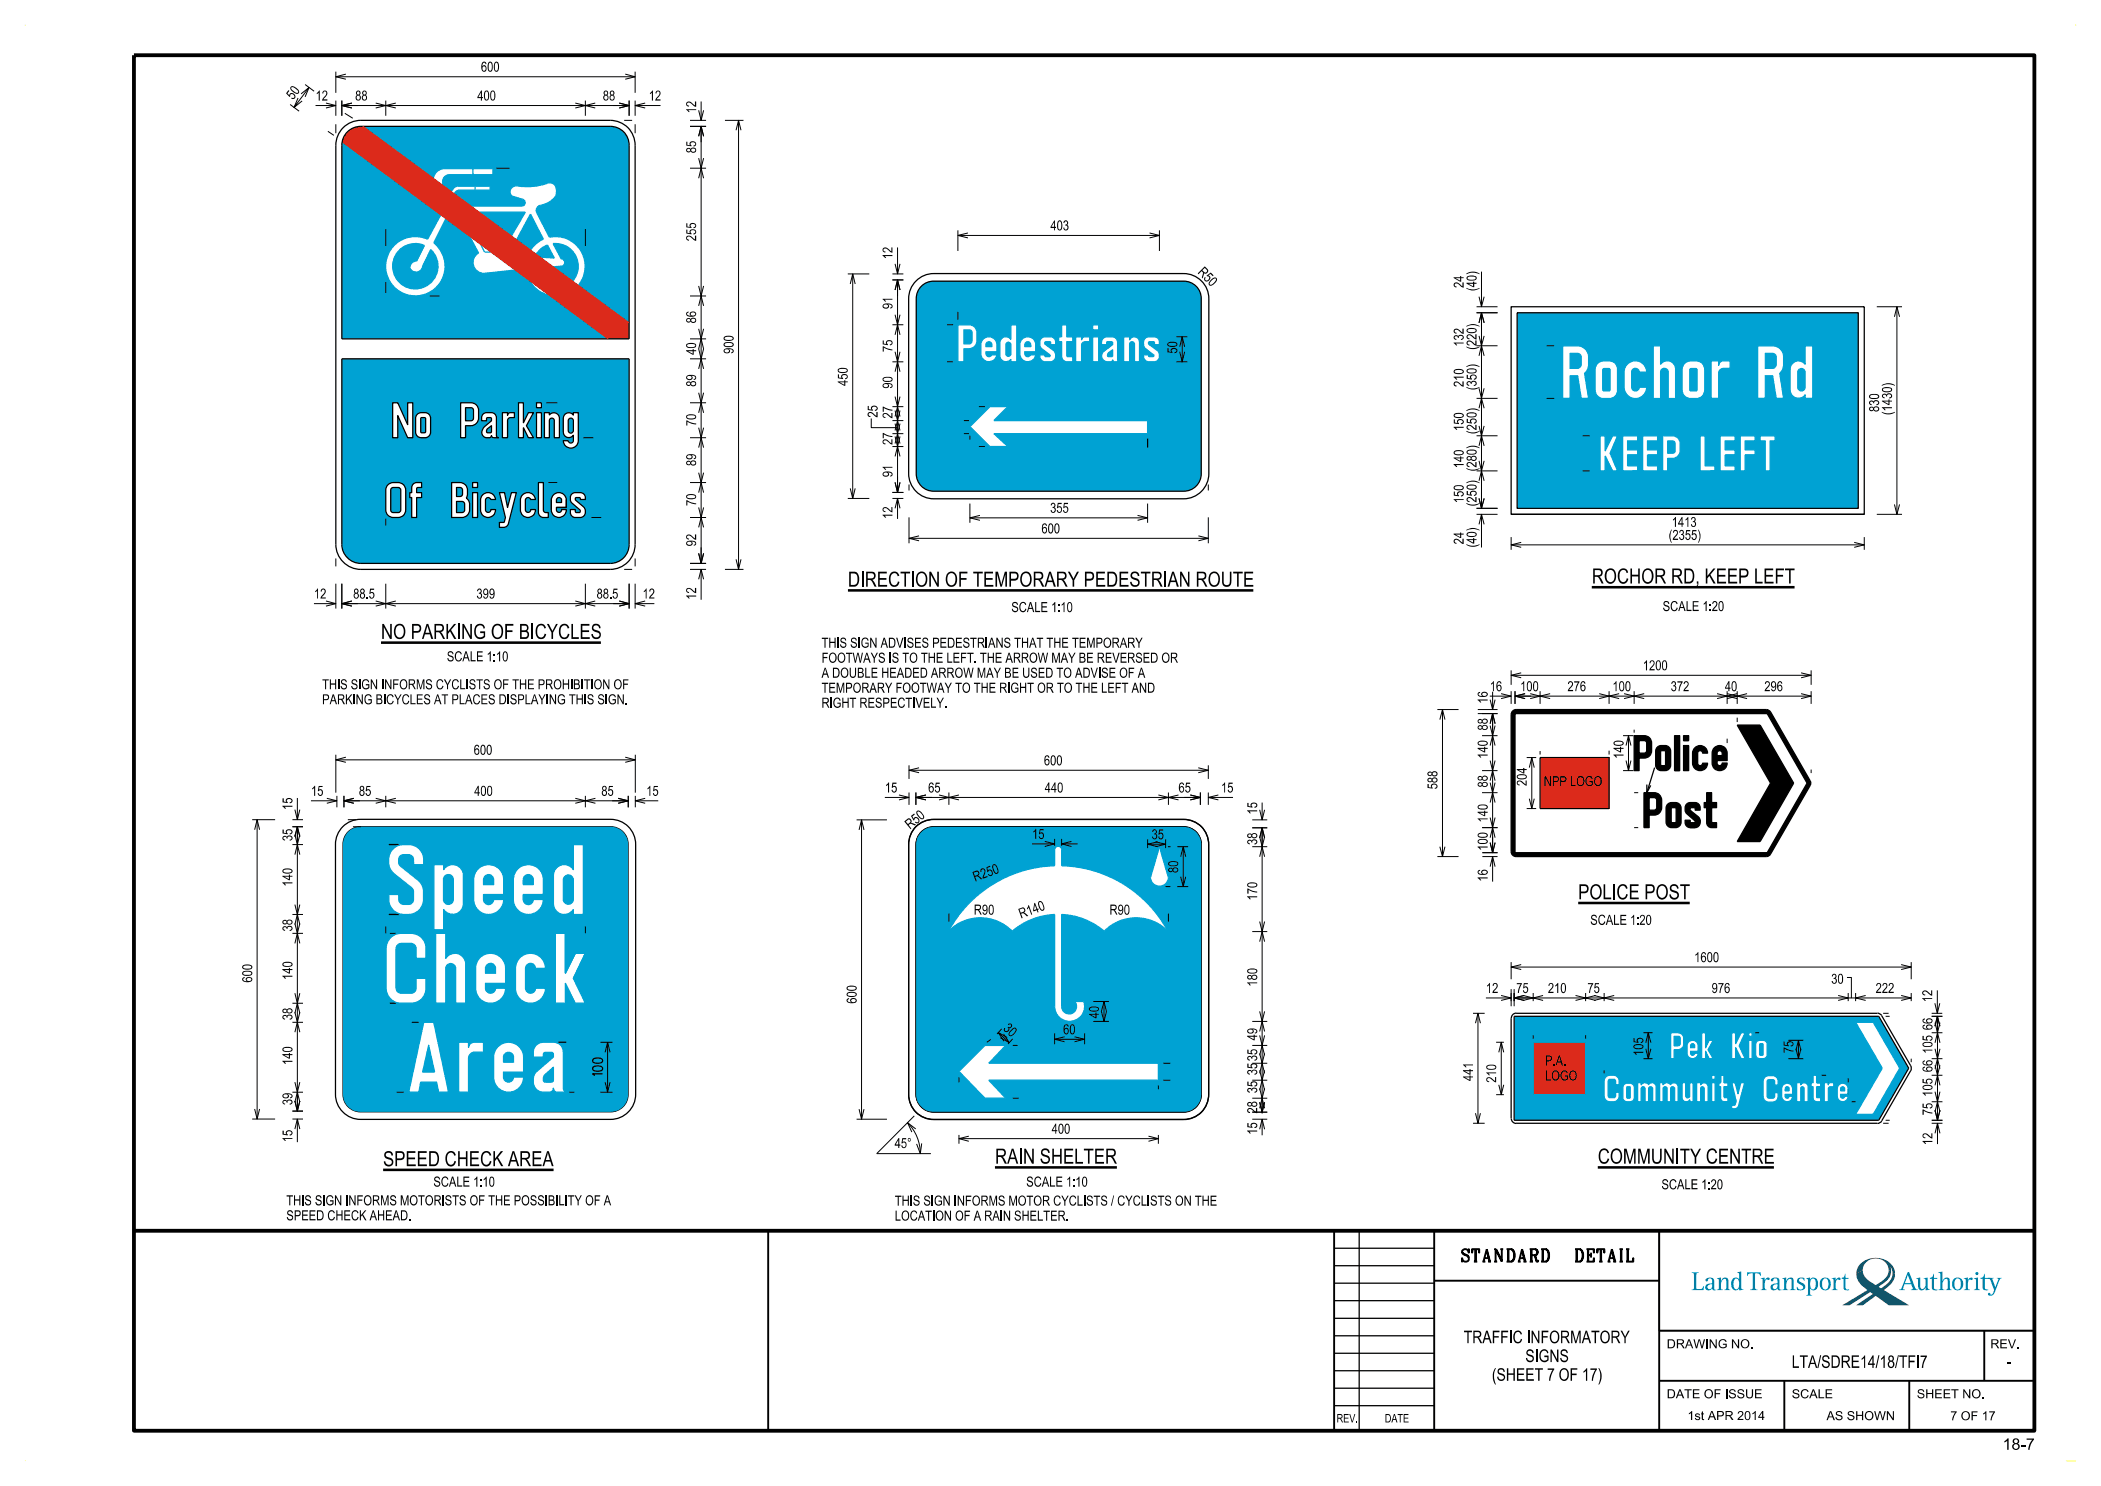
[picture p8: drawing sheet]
<svg xmlns="http://www.w3.org/2000/svg" width="420mm" height="297mm" viewBox="0 0 420 297" stroke-linecap="round" stroke-linejoin="round" font-family="sans-serif">
<defs><g id="words">
<g font-size="3">
<text x="169.5" y="117.3">DIRECTION OF TEMPORARY PEDESTRIAN ROUTE</text>
<text x="318.2" y="116.6">ROCHOR RD, KEEP LEFT</text>
<text x="76.2" y="127.7">NO PARKING OF BICYCLES</text>
<text x="315.5" y="179.7">POLICE POST</text>
<text x="76.6" y="233.1">SPEED CHECK AREA</text>
<text x="198.9" y="232.6">RAIN SHELTER</text>
<text x="319.4" y="232.6">COMMUNITY CENTRE</text>
</g>
<g font-size="2.5">
<text x="292.3" y="252.2">STANDARD</text>
<text x="313.9" y="252.2">DETAIL</text>
<text x="292.6" y="268.5">TRAFFIC INFORMATORY</text>
<text x="298.2" y="276">(SHEET 7 OF 17)</text>
<text x="304.9" y="272.2">SIGNS</text>
<text x="358.2" y="273.4">LTA/SDRE14/18/TFI7</text>
<text x="401.2" y="273.4">-</text>
</g>
<text font-size="2.3" x="400.3" y="289.8">18-7</text>
<g font-size="2">
<text x="96.1" y="14.3">600</text>
<text x="58.6" y="20.1" transform="rotate(-53 58.6 20.1)">50</text>
<text x="63.1" y="20.1">12</text>
<text x="71" y="20.1">88</text>
<text x="95.4" y="20.1">400</text>
<text x="120.5" y="20.1">88</text>
<text x="129.7" y="20.1">12</text>
<text x="210" y="46">403</text>
<text x="239.3" y="54.5" transform="rotate(45 239.3 54.5)">R50</text>
<text x="208.2" y="106.6">600</text>
<text x="209.9" y="102.5">355</text>
<text x="333.6" y="107.9">(2355)</text>
<text x="334.2" y="105.3">1413</text>
<text x="62.8" y="119.6">12</text>
<text x="70.6" y="119.6">88.5</text>
<text x="95.2" y="119.6">399</text>
<text x="119.3" y="119.6">88.5</text>
<text x="128.4" y="119.6">12</text>
<text x="202.2" y="122.3">SCALE 1:10</text>
<text x="332.4" y="122.1">SCALE 1:20</text>
<text x="164.2" y="129.5">THIS SIGN ADVISES PEDESTRIANS THAT THE TEMPORARY</text>
<text x="64.4" y="137.8">THIS SIGN INFORMS CYCLISTS OF THE PROHIBITION OF</text>
<text x="89.3" y="132.2">SCALE 1:10</text>
<text x="164.2" y="135.5">A DOUBLE HEADED ARROW MAY BE USED TO ADVISE OF A</text>
<text x="164.2" y="132.5">FOOTWAYS IS TO THE LEFT. THE ARROW MAY BE REVERSED OR</text>
<text x="328.4" y="134">1200</text>
<text x="64.4" y="140.8">PARKING BICYCLES AT PLACES DISPLAYING THIS SIGN.</text>
<text x="164.2" y="141.4">RIGHT RESPECTIVELY.</text>
<text x="164.2" y="138.5">TEMPORARY FOOTWAY TO THE RIGHT OR TO THE LEFT AND</text>
<text x="297.8" y="138.1">16</text>
<text x="303.9" y="138.1">100</text>
<text x="313.3" y="138.1">276</text>
<text x="322.3" y="138.1">100</text>
<text x="334" y="138.1">372</text>
<text x="344.8" y="138.1">40</text>
<text x="352.7" y="138.1">296</text>
<text x="94.7" y="150.9">600</text>
<text x="208.7" y="153">600</text>
<text x="62.2" y="159">15</text>
<text x="71.7" y="159">85</text>
<text x="94.8" y="159">400</text>
<text x="120.2" y="159">85</text>
<text x="129.2" y="159">15</text>
<text x="176.9" y="158.4">15</text>
<text x="185.5" y="158.4">65</text>
<text x="208.8" y="158.4">440</text>
<text x="235.6" y="158.4">65</text>
<text x="244.1" y="158.4">15</text>
<text x="308.6" y="157.1">NPP LOGO</text>
<text x="181.9" y="165.8" transform="rotate(-39 181.9 165.8)">R50</text>
<text x="206.3" y="167.7">15</text>
<text x="230.2" y="167.7">35</text>
<text x="194.9" y="176.2" transform="rotate(-20 194.9 176.2)">R250</text>
<text x="194.7" y="182.8">R90</text>
<text x="204.1" y="183.6" transform="rotate(-20 204.1 183.6)">R140</text>
<text x="221.8" y="182.8">R90</text>
<text x="317.9" y="184.8">SCALE 1:20</text>
<text x="338.7" y="192.3">1600</text>
<text x="366.1" y="196.6">30</text>
<text x="297" y="198.5">12</text>
<text x="303.1" y="198.5">75</text>
<text x="309.4" y="198.5">210</text>
<text x="317.3" y="198.5">75</text>
<text x="342.2" y="198.5">976</text>
<text x="374.9" y="198.5">222</text>
<text x="200.4" y="205.7" transform="rotate(42 200.4 205.7)">30</text>
<text x="212.5" y="206.7">60</text>
<text x="308.9" y="215.9">LOGO</text>
<text x="308.9" y="212.9">P.A.</text>
<text x="210.2" y="226.6">400</text>
<text x="178.8" y="229.5">45°</text>
<text x="86.6" y="237.2">SCALE 1:10</text>
<text x="205.2" y="237.2">SCALE 1:10</text>
<text x="332.1" y="237.7">SCALE 1:20</text>
<text x="57.2" y="243.9">SPEED CHECK AHEAD.</text>
<text x="57.2" y="240.9">THIS SIGN INFORMS MOTORISTS OF THE POSSIBILITY OF A</text>
<text x="178.9" y="244">LOCATION OF A RAIN SHELTER.</text>
<text x="178.9" y="241">THIS SIGN INFORMS MOTOR CYCLISTS / CYCLISTS ON THE</text>
</g>
<g font-size="1.8">
<text x="333.2" y="269.5">DRAWING NO.</text>
<text x="397.9" y="269.5">REV.</text>
<text x="333.2" y="279.5">DATE OF ISSUE</text>
<text x="358.2" y="279.5">SCALE</text>
<text x="383.2" y="279.5">SHEET NO.</text>
<text x="337.3" y="283.8">1st APR 2014</text>
<text x="365.1" y="283.8">AS SHOWN</text>
<text x="389.9" y="283.9">7 OF 17</text>
</g>
<g font-size="1.7">
<text x="267.2" y="284.3">REV.</text>
<text x="276.8" y="284.3">DATE</text>
</g>
</g></defs>
<g fill="#00a2d3">
<path d="M303.3 62.5v39.1h68.2v-39.1zM312.4 69.1h2.9a2.29 2.29 0 0 1 2.3 2.3 3.7 3.7 0 0 1-.6 2.9l-.2 .3 .8 5h-1.5l-.7-4.5h-1.5v4.5h-1.5zM325.3 72.8a2.25 2.25 0 0 1 2.5-.5 2.25 2.25 0 0 1 1.4 2.1h-1.5a.76 .76 0 0 0-.8-.8 .76 .76 0 0 0-.7 .8v3a.76 .76 0 0 0 .7 .7 .76 .76 0 0 0 .8-.7h1.5a2.26 2.26 0 0 1-2.3 2.3 2.26 2.26 0 0 1-2.2-2.3v-3.4l.2-.7zM319.4 72.6l.2-.2a2.88 2.88 0 0 1 2.1-.3 1.63 1.63 0 0 1 1.7 1.7v4.2a1.63 1.63 0 0 1-1.7 1.7 2.59 2.59 0 0 1-2.3-.5l-.4-.6-.1-.6v-4.2l.1-.6zM336.8 72.6l.2-.2a3.1 3.1 0 0 1 2.4-.2l.9 .4 .5 .9v4.5a1.69 1.69 0 0 1-1.7 1.7 2.63 2.63 0 0 1-2.3-.5l-.4-.6-.1-.6v-4.2l.1-.6zM342.1 72.1h1.5v.9l.1-.4 .4-.4 1.8-.1v1.5h-1.6l-.4 .3-.3 .5v5.2h-1.5zM330.5 69.1h1.5v3.7a1.64 1.64 0 0 1 1.8-.6 1.64 1.64 0 0 1 1.2 1.6v5.9h-1.5v-5.3a.76 .76 0 0 0-.8-.8 .76 .76 0 0 0-.7 .8v5.3h-1.5zM351.4 69.1h2.9a2.23 2.23 0 0 1 2.3 2.3 3.8 3.8 0 0 1-.6 2.9l-.2 .3 .8 5h-1.5l-.7-4.5h-1.5v4.5h-1.5zM360.9 69.1h1.5v10.5h-1.5v-.7a1.65 1.65 0 0 1-1.9 .6 1.65 1.65 0 0 1-1.1-1.5v-4.2a1.66 1.66 0 0 1 1.1-1.6 1.66 1.66 0 0 1 1.9 .6zM319.9 87.1h1v3l1.5-3h1l-1.5 3.5 1.5 3.5h-1l-1.5-3v3h-1zM324.4 87.1h3v1h-2v1.8h2v1h-2v2.2h2v1h-3zM328.4 87.1h3v1h-2v1.8h2v1h-2v2.2h2v1h-3zM332.4 87.1h2a1.56 1.56 0 0 1 1.5 1.5v1.5a1.57 1.57 0 0 1-1.5 1.5h-1v2.5h-1zM339.9 87.1h1v6h2v1h-3zM343.9 87.1h3v1h-2v1.8h2v1h-2v2.2h2v1h-3zM347.9 87.1h3v1h-2v1.8h2v1h-2v3.2h-1zM351.9 87.1h3v1h-1v6h-1v-6h-1z" fill-rule="evenodd"/>
<path d="M313.9 70.6h1.6l.5 .4 .1 1.8-.1 .4-.3 .3-1.8 .1z" fill-rule="evenodd"/>
<path d="M320.5 73.7h1.2l.2 .1v4.2l-.2 .1h-1.1l-.2-.1z" fill-rule="evenodd"/>
<path d="M337.9 73.7h1.2l.2 .1v4.2l-.2 .1h-1.1l-.2-.1z" fill-rule="evenodd"/>
<path d="M352.9 70.6h1.6l.5 .4 .1 1.8-.1 .4-.3 .3-1.8 .1z" fill-rule="evenodd"/>
<path d="M359.6 73.9l.1-.1a.75 .75 0 0 1 1.2 .6v3a.74 .74 0 0 1-.8 .7 .74 .74 0 0 1-.7-.7v-3z" fill-rule="evenodd"/>
<path d="M333.4 88.1l1.2 .1 .2 .2 .1 1.7-.3 .5h-1.2z" fill-rule="evenodd"/>
<path d="M302.7 203.1v20.8h72.9l6-10.4-6-10.4zM370.9 204.3h3.6l5.3 9.2-5.3 9.2h-3.6l5.4-9.2zM337.6 208.2a1.12 1.12 0 0 1 1.2-.2 1.12 1.12 0 0 1 .7 1v1.1h-1.5v.4a.41 .41 0 0 0 .4 .4 .41 .41 0 0 0 .4-.4h.7a1.11 1.11 0 0 1-1.1 1.1 1.11 1.11 0 0 1-1.1-1.1v-1.8zM340.2 206.4h.8v3l.7-1.5h.8l-1 1.9 1 1.8h-.8l-.7-1.5v1.5h-.8zM321 215.2a1.82 1.82 0 0 1 2.6 .5l.1 1.1h-.7v-.7l-.2-.3-1.1-.1-.2 .2v3.3l.2 .2h1l.3-.4v-.7h.7a1.45 1.45 0 0 1-.3 1.6 1.45 1.45 0 0 1-1.6 .3 1.09 1.09 0 0 1-1.1-1.1v-3.1zM346.2 206.4h.8v2.2l1.1-2.2h.8l-1.2 2.6 1.2 2.6h-.8l-1.1-2.2v2.2h-.8zM349.6 207.9h.7v3.7h-.7zM351.2 208.1l.4-.2h.8l.4 .1 .3 .3 .2 .4-.1 2.3a1.32 1.32 0 0 1-1.8 .5l-.3-.3-.1-.4v-2.1zM349.6 206.4h.7v.7h-.7zM324.7 216.7l.5-.2a1.25 1.25 0 0 1 1.4 .4l.1 .4v2.3l-.4 .5-.4 .1a1.18 1.18 0 0 1-1.4-.4l-.1-2.5zM327.4 216.4h.7v.4a.88 .88 0 0 1 1.5 0 .82 .82 0 0 1 .9-.4 .82 .82 0 0 1 .6 .8v3h-.7v-2.6a.41 .41 0 0 0-.4-.4 .41 .41 0 0 0-.4 .4v2.6h-.7v-2.6a.39 .39 0 0 0-.4-.4 .39 .39 0 0 0-.4 .4v2.6h-.7zM331.8 216.4h.7v.4a.88 .88 0 0 1 1.4 0 .82 .82 0 0 1 1-.4 .82 .82 0 0 1 .6 .8v3h-.7v-2.6a.41 .41 0 0 0-.4-.4 .41 .41 0 0 0-.4 .4v2.6h-.7v-2.6a.41 .41 0 0 0-.4-.4 .41 .41 0 0 0-.4 .4v2.6h-.7zM336.3 216.4h.7v2.6a.41 .41 0 0 0 .4 .4 .41 .41 0 0 0 .4-.4v-2.6h.7v3.8h-.7v-.4a.82 .82 0 0 1-.9 .4 .82 .82 0 0 1-.6-.8zM339.2 216.4h.8v.4a.79 .79 0 0 1 .9-.4 .79 .79 0 0 1 .6 .8v3h-.8v-2.6l-.3-.4a.34 .34 0 0 0-.4 .4v2.6h-.8zM342.2 214.9h.7v.8h-.7zM342.2 216.4h.7v3.8h-.7zM346.2 216.4h.7l.6 2.2 .5-2.2h.8l-1.2 4.6a.79 .79 0 0 1-.8 .6h-.6v-.7h.6l.3-.8zM356.5 216.8a1.1 1.1 0 0 1 1.2-.2 1.1 1.1 0 0 1 .7 1v1.1h-1.5v.4a.39 .39 0 0 0 .4 .4 .39 .39 0 0 0 .3-.4h.8a1.09 1.09 0 0 1-1.1 1.1 1.09 1.09 0 0 1-1.1-1.1v-1.8zM367.6 216.8a1.1 1.1 0 0 1 1.2-.2 1.1 1.1 0 0 1 .7 1v1.1h-1.6v.4a.41 .41 0 0 0 .5 .4 .41 .41 0 0 0 .4-.4h.7a1.09 1.09 0 0 1-1.1 1.1 1.09 1.09 0 0 1-1.1-1.1v-1.8zM352.8 215.3a1.92 1.92 0 0 1 2.5 .3l.2 1.3h-.7v-.8l-.2-.3h-1l-.3 .2v3.2l.3 .3 1-.1 .2-.3v-.7h.7a1.45 1.45 0 0 1-.3 1.5 1.45 1.45 0 0 1-1.6 .4 1.1 1.1 0 0 1-1.1-1.2v-3zM359.2 216.4h.8v.4a.79 .79 0 0 1 .9-.4 .79 .79 0 0 1 .6 .8v3h-.9v-2.6a.34 .34 0 0 0-.3-.4 .34 .34 0 0 0-.3 .4v2.6h-.8zM364.7 216.4h.8v.4l.2-.4h.9v.8h-.9l-.2 .3v2.7h-.8zM306.5 208.3h10.5v10.5h-10.5zM334 206.4h1.5a1.17 1.17 0 0 1 1.1 1.1 2.22 2.22 0 0 1-.5 2.1l-.6 .2h-.8v1.8h-.7zM344 214.9h.7v1.5h.8v.8h-.8v2.1l.8 .1v.8a1.54 1.54 0 0 1-1.3-.2l-.2-.5v-2.3h-.4v-.8h.4zM362.4 214.9h.7v1.5h.9v.8h-.9l.1 2.1 .8 .1v.8a1.3 1.3 0 0 1-1.5-.4l-.1-2.6h-.3v-.8h.3z" fill-rule="evenodd"/>
<path d="M338.1 208.7l.2-.1 .3 .1 .2 .7h-.8z" fill-rule="evenodd"/>
<path d="M351.8 208.7l.5-.1 .2 .1v2l-.2 .2h-.4l-.1-.2z" fill-rule="evenodd"/>
<path d="M325.3 217.2l.6 .1-.1 2.2h-.5l-.1-.1z" fill-rule="evenodd"/>
<path d="M357 217.3l.3-.1 .2 .1 .1 .7h-.7z" fill-rule="evenodd"/>
<path d="M368.1 217.3l.3-.1 .3 .1 .1 .7h-.9z" fill-rule="evenodd"/>
<path d="M334.7 207.1h.9l.3 .2v1.3l-.2 .4h-1z" fill-rule="evenodd"/>
</g>
<g fill="#dc2a1b">
<path d="M307.9 151.4h13.8v10.2h-13.8z" fill-rule="evenodd"/>
<path d="M306.5 208.3h10.5v10.5h-10.5z" fill-rule="evenodd"/>
</g>
<g fill="#00a2d3">
<path d="M95.8 42.4h9.2l-2.8 4.8z"/>
<path d="M72.5 25.3h49.5a3.7 3.7 0 0 1 3.8 3.7v35.6l-10.2-7.6a6 6 0 0 0 .5-6.8 6 6 0 0 0-6.3-2.8l-2.6-5a1.19 1.19 0 0 1 1.4-1.5 3.9 3.9 0 0 0 2.6-2.1 1.66 1.66 0 0 0-1.1-2.2h-.4a14.7 14.7 0 0 1-6.8 .6 1.14 1.14 0 0 0-.9 1.3 1.14 1.14 0 0 0 1.2 .9l.8 .3a.79 .79 0 0 1 .9 .5 .79 .79 0 0 1-.3 1h-10.4l-3.4-2.4 .4-.6 .7-.2h6v-.8h-2.8l-.1 .1-.1-.1h-3.4l-.7 .3-.4 .6a1.86 1.86 0 0 1-1.8-2.4l.5-.6 .7-.2h4.5l.2-.2 .3 .2h3.6l.1-.1v-1l-.1-.1h-3.7l-.2 .2-.2-.2h-5.7a2.32 2.32 0 0 0-2 1.9z" fill-rule="evenodd"/>
<path d="M68.4 28.3l19.7 14.6-2.6 4.9a5.9 5.9 0 0 0-8.4 5.6 5.9 5.9 0 0 0 8.6 5.1 5.9 5.9 0 0 0 1-10l2.4-4.8 4.8 3.5 1.8 3.4a2.17 2.17 0 0 0-1.1 2.4 2.17 2.17 0 0 0 2.2 1.6l6.2-.6 2.9 2.1a5.8 5.8 0 0 0 3.9 2.9l11.8 8.7h-53.3z" fill-rule="evenodd"/>
<path d="M79.8 50a4.5 4.5 0 0 1 5-.9l-1.5 3.1a1.18 1.18 0 0 0-1.2 1.7 1.32 1.32 0 0 0 1.5 .4 1.32 1.32 0 0 0 .9-1.1l1.6-3.3a4.5 4.5 0 0 1 .2 6.4 4.5 4.5 0 0 1-6.4 .2 4.5 4.5 0 0 1-.1-6.5z" fill-rule="evenodd"/>
<path d="M106 42.8l2.6 5a5.8 5.8 0 0 0-2.5 2.2l-2.8-2.1z" fill-rule="evenodd"/>
<path d="M107.9 50l1.5-1 1.4 2.6-2.8-.2-.8-.6z" fill-rule="evenodd"/>
<path d="M110.6 48.7a4.6 4.6 0 0 1 4.5 2.4 4.6 4.6 0 0 1-.6 5.1l-3.9-2.9 1.8-.1a.71 .71 0 0 0 .5-.8 .71 .71 0 0 0-.7-.6z" fill-rule="evenodd"/>
</g>
<path d="M69.3 26.5a3.8 3.8 0 0 1 3.2-1.2l53.3 39.3v3.1h-4.2l-53.2-39.4 .3-1z" fill-rule="evenodd" fill="#dc2a1b"/>
<path d="M68.5 165.2l.9-.7 1-.5 1.7-.2h50a5 5 0 0 1 5 4.9v50a5.1 5.1 0 0 1-5 5h-50a5.1 5.1 0 0 1-5-5v-50l.1-1.1 .4-1zM69.6 166.3l1.1-.8 1.4-.3h50a3.5 3.5 0 0 1 3.5 3.5v50a3.5 3.5 0 0 1-3.5 3.5h-50a3.5 3.5 0 0 1-3.5-3.5v-50l.2-1.3zM183.1 165.2l.9-.7 1-.5 1.7-.2h49.9a4.9 4.9 0 0 1 5 4.9v50a5 5 0 0 1-5 5h-49.9a5 5 0 0 1-5.1-5v-50l.3-1.6 .5-1zM183.1 165.2l.9-.7 1-.4 1.7-.3h49.9a4.9 4.9 0 0 1 5 5v50a4.9 4.9 0 0 1-5 5h-49.9a4.9 4.9 0 0 1-5.1-5v-50l.3-1.7 .5-1zM184.2 166.3l1.1-.8 1.4-.3h49.9a3.5 3.5 0 0 1 3.5 3.5v50a3.5 3.5 0 0 1-3.5 3.5h-49.9a3.6 3.6 0 0 1-3.6-3.5v-50l.3-1.3zM184.2 166.3l1.1-.8 1.4-.2h49.9a3.5 3.5 0 0 1 3.5 3.5v50a3.5 3.5 0 0 1-3.5 3.5h-49.9a3.6 3.6 0 0 1-3.6-3.5v-50l.3-1.4z" fill="none" stroke="#000" stroke-width=".25"/>
<g fill="#00a2d3">
<path d="M85.7 208.9l1.2 5.4h-2.4z"/>
<path d="M184.2 57.2a3.4 3.4 0 0 0-1 2.5v35a3.5 3.5 0 0 0 3.5 3.5h49.9a3.5 3.5 0 0 0 3.5-3.5v-35a3.5 3.5 0 0 0-3.5-3.5h-49.9a3.4 3.4 0 0 0-2.5 1zM197.9 81.3h3.6l-2.8 2.8h30.7v2.6h-30.7l2.8 2.5h-3.6l-4-3.9zM204.3 67.8a1.59 1.59 0 0 1 1.8-.4 1.59 1.59 0 0 1 .9 1.5v1.4h-2.1a.69 .69 0 0 0 .1 .8 .69 .69 0 0 0 .8 .1l.2-.3h1a1.59 1.59 0 0 1-1.6 1.4 1.59 1.59 0 0 1-1.5-1.6v-2.1zM196.6 67.8a1.6 1.6 0 0 1 1.7-.4 1.6 1.6 0 0 1 1 1.5v1.4h-2.2a.72 .72 0 0 0 .7 1l.5-.4h1a1.61 1.61 0 0 1-1.7 1.4 1.61 1.61 0 0 1-1.5-1.6v-2.1zM202.1 64.9h1.2v7.4h-1.2v-.5a1.2 1.2 0 0 1-1.4 .5 1.2 1.2 0 0 1-.8-1.2v-2.6a1.19 1.19 0 0 1 .8-1.2 1.19 1.19 0 0 1 1.4 .5zM208.2 67.6l.5-.3a2.32 2.32 0 0 1 2.1 .4l.2 1.2h-1v-.5l-.2-.1h-.7l-.3 .2 .2 .3 1.6 1.3a1.35 1.35 0 0 1-.4 2.2 2.24 2.24 0 0 1-2.1-.4l-.2-1h.9l.1 .3 .2 .1h.6l.2-.2-1.6-1.4a1.51 1.51 0 0 1-.1-2.1zM228.9 67.6l.8-.3a2.05 2.05 0 0 1 1.8 .3l.2 .5 .1 .8h-1v-.4l-.2-.2h-.8l-.2 .2 .1 .3 1.7 1.3a1.3 1.3 0 0 1 .3 1.3 1.3 1.3 0 0 1-1 .9h-1a1.16 1.16 0 0 1-1.1-1.4h1v.3l.2 .1 .9-.1-.1-.3-1.6-1.2a1.51 1.51 0 0 1-.1-2.1zM218.4 67.3h1.2v5h-1.2zM218.4 64.9h1.2v1h-1.2zM212.2 64.9h1.1v2.4h1.2v1h-1.2v2.9l.1 .1h1.1v1h-1.2a1.1 1.1 0 0 1-1.1-1.1v-2.9h-.6v-1h.6zM215 67.3h1.2v.6a.66 .66 0 0 1 .7-.6h.9v1h-1.1l-.5 .5v3.5h-1.2zM220.6 67.6l.7-.3a1.75 1.75 0 0 1 2 .6l.1 .5v3.5l.1 .3 .3 .1a1.43 1.43 0 0 1-1.3-.1l-.1-.2a1.24 1.24 0 0 1-1.8 0 1.24 1.24 0 0 1 .1-1.8l1.7-1.3v-.5l-.2-.1h-.8l-.2 .1v.5h-1a1.36 1.36 0 0 1 .4-1.3zM224.6 67.3h1.2v.6a1.04 1.04 0 0 1 1.2-.6 1.04 1.04 0 0 1 .8 1.1v3.9h-1v-3.5a.5 .5 0 0 0-.5-.5 .5 .5 0 0 0-.5 .5v3.5h-1.2zM191.5 64.9h2.2a1.57 1.57 0 0 1 1.6 1.6v1.6a1.63 1.63 0 0 1-1.6 1.6h-1v2.6h-1.2z" fill-rule="evenodd"/>
<path d="M205 68.5l.5-.2a.71 .71 0 0 1 .6 1h-1.2z" fill-rule="evenodd"/>
<path d="M197.3 68.5l.4-.2a.71 .71 0 0 1 .6 1h-1.2z" fill-rule="evenodd"/>
<path d="M201.2 68.5a.5 .5 0 0 1 .6-.1 .5 .5 0 0 1 .3 .5l-.1 2a.49 .49 0 0 1-.5 .3 .49 .49 0 0 1-.4-.5v-1.8z" fill-rule="evenodd"/>
<path d="M221.7 70.4l.7-.5v1.3l-.1 .1h-.7a.46 .46 0 0 1-.2-.4 .46 .46 0 0 1 .3-.5z" fill-rule="evenodd"/>
<path d="M192.7 65.9h1.2l.4 .4v1.9l-.3 .5h-1.3z" fill-rule="evenodd"/>
<path d="M69.6 166.3a3.6 3.6 0 0 0-1 2.4v50a3.5 3.5 0 0 0 3.5 3.5h50a3.5 3.5 0 0 0 3.5-3.5v-50a3.5 3.5 0 0 0-3.5-3.5h-50a3.6 3.6 0 0 0-2.5 1.1zM78.6 169.7a3 3 0 0 1 2.1-.9 3.3 3.3 0 0 1 4 4h-2a2.1 2.1 0 0 0-.3-1.7 2.05 2.05 0 0 0-1.7-.3 1.32 1.32 0 0 0-.9 2.1l3.7 3a3.1 3.1 0 0 1 1.2 2.3v1.6a3 3 0 0 1-3 3h-1a3 3 0 0 1-3-3v-1h2a1.83 1.83 0 0 0 .3 1.7 1.97 1.97 0 0 0 1.9 .2l.5-.2 .2-.5v-2.2l-3.8-3.1a3.6 3.6 0 0 1-.2-5zM86.7 172.8h2v1a2.14 2.14 0 0 1 2.4-.9 2.14 2.14 0 0 1 1.5 2v5.7a2.15 2.15 0 0 1-1.5 2.1 2.15 2.15 0 0 1-2.4-.9v4h-2zM95.6 173.7a3 3 0 0 1 3.2-.7 3 3 0 0 1 1.9 2.8v3h-4a1.73 1.73 0 0 0 .3 1.7 .98 .98 0 0 0 1.1 .2 .98 .98 0 0 0 .6-.9h2a3 3 0 0 1-3 3 3 3 0 0 1-3-3v-4.5l.3-.9zM103.5 173.7a3 3 0 0 1 3.3-.7 3 3 0 0 1 1.8 2.8v3h-4a1.73 1.73 0 0 0 .3 1.7 .98 .98 0 0 0 1.1 .2 .98 .98 0 0 0 .6-.9h2a3 3 0 0 1-3 3 3 3 0 0 1-3-3l.1-4.5 .3-.9zM114.6 168.8h2v14h-2v-1a2.16 2.16 0 0 1-2.4 .9 2.16 2.16 0 0 1-1.6-2.1v-5.6a2.16 2.16 0 0 1 1.6-2.1 2.16 2.16 0 0 1 2.4 .9zM95.9 191.4a3 3 0 0 1 3.3-.6 3 3 0 0 1 1.9 2.7v3h-4.1a1.73 1.73 0 0 0 .4 1.7 .99 .99 0 0 0 1 .2 .99 .99 0 0 0 .7-.9h2a3 3 0 0 1-3 3 3 3 0 0 1-3-3v-4.4l.3-.9zM103.9 191.4a3 3 0 0 1 3.3-.6 3 3 0 0 1 1.8 2.7h-2a.99 .99 0 0 0-1-1 .99 .99 0 0 0-.9 1v4a.99 .99 0 0 0 .9 1 .99 .99 0 0 0 1-1h2a3 3 0 0 1-3 3 3 3 0 0 1-3-3v-4a3 3 0 0 1 .9-2.1zM111 186.5h2v8l2-4h2l-2.4 5 2.4 5h-2l-2-4v4h-2zM87.1 186.5h2v5.1a2.15 2.15 0 0 1 2.4-1 2.15 2.15 0 0 1 1.6 2.1v7.8h-2v-6.9a.99 .99 0 0 0-1-1 .99 .99 0 0 0-1 1v6.9h-2zM78.1 187.4a3 3 0 0 1 2.1-.9h2a2.95 2.95 0 0 1 3 3v2.1h-2l-.1-2.3-.4-.6-2.8-.1-.4 .2-.3 .5v8.5l.3 .4 .5 .3h2.2a.99 .99 0 0 0 1-1v-2h2v2a2.95 2.95 0 0 1-3 3h-2a3 3 0 0 1-3-3v-8a3 3 0 0 1 .9-2.1zM99.6 209.2a3 3 0 0 1 3.2-.7 3 3 0 0 1 1.9 2.8v3h-4.1a1.81 1.81 0 0 0 .4 1.7 1 1 0 0 0 1.1 .2 1 1 0 0 0 .6-.9h2a3 3 0 0 1-3 3 3 3 0 0 1-3-3v-4.5l.3-.9zM84.7 204.3h2l3 14h-2l-.4-2h-3.2l-.4 2h-2zM91.7 208.3h2v1a1.15 1.15 0 0 1 1.1-1h1.9v2h-1.8a1.24 1.24 0 0 0-1.2 1.2v6.8h-2zM107.2 208.9l1.2-.6h2.2a1.93 1.93 0 0 1 2 2v7.2a.85 .85 0 0 0 .8 .8h-2.2l-.5-.4-.1-.4-.2 .5-.6 .3a2.55 2.55 0 0 1-3-1.3 2.66 2.66 0 0 1 .5-2.9l3.3-2.8v-.7l-.4-.3h-1.2l-.3 .2-.1 .8h-2a2.83 2.83 0 0 1 .6-2.4z" fill-rule="evenodd"/>
<path d="M88.9 175.1a.99 .99 0 0 1 1.1-.2 .99 .99 0 0 1 .6 .9v4a.99 .99 0 0 1-1 1 .99 .99 0 0 1-.9-1v-4z" fill-rule="evenodd"/>
<path d="M97 175.1a1 1 0 0 1 1.1-.2 1 1 0 0 1 .6 .9v1h-2a1.84 1.84 0 0 1 .3-1.7z" fill-rule="evenodd"/>
<path d="M104.9 175.1a1 1 0 0 1 1.1-.2 1 1 0 0 1 .6 .9v1h-2a1.84 1.84 0 0 1 .3-1.7z" fill-rule="evenodd"/>
<path d="M112.9 175.2a1 1 0 0 1 1.1-.3 1 1 0 0 1 .6 1v3.8a1.01 1.01 0 0 1-1 1 1.01 1.01 0 0 1-1-1v-3.8z" fill-rule="evenodd"/>
<path d="M97.4 192.8a1 1 0 0 1 1-.2 1 1 0 0 1 .7 .9v1h-2.1a1.78 1.78 0 0 1 .4-1.7z" fill-rule="evenodd"/>
<path d="M101 210.6a.99 .99 0 0 1 1-.2 .99 .99 0 0 1 .7 .9v1h-2.1a1.73 1.73 0 0 1 .4-1.7z" fill-rule="evenodd"/>
<path d="M108.9 214.8l1.7-1.5-.1 2.9-1.5 .1a.81 .81 0 0 1-.2-1.4z" fill-rule="evenodd"/>
<path d="M184.2 166.3a3.4 3.4 0 0 0-1.1 2.5v49.9a3.6 3.6 0 0 0 3.6 3.5h49.9a3.5 3.5 0 0 0 3.5-3.5v-49.9a3.5 3.5 0 0 0-3.5-3.5h-49.9a3.4 3.4 0 0 0-2.5 1zM191.7 214.1l5.2-5.2h4.1l-3.3 3.6h33.9v3.4h-33.9l3.3 3.6h-4.1zM231.8 169.2l1.8 6.2a1.8 1.8 0 0 1-1.8 1.7 1.8 1.8 0 0 1-1.8-1.7zM193.9 180.3a25 25 0 0 1 16.9-7.3v-3.1a.71 .71 0 0 1 .7-.7 .71 .71 0 0 1 .7 .7v3.1a24.7 24.7 0 0 1 21.3 13.1 8.9 8.9 0 0 0-12.8 0 14 14 0 0 0-8.5-3.3v18.4a1.5 1.5 0 0 0 2.1 1.4 1.5 1.5 0 0 0 .5-2.4h1.8a2.99 2.99 0 0 1-2.3 3.9 2.99 2.99 0 0 1-3.5-2.9v-18.4a13.9 13.9 0 0 0-8.4 3.3 8.9 8.9 0 0 0-12.8 0 25.3 25.3 0 0 1 4.3-5.8z" fill-rule="evenodd"/>
<path d="M68.3 71.7v37.1a3.9 3.9 0 0 0 3.8 3.8h49.9a3.8 3.8 0 0 0 3.8-3.8v-37.1zM83.4 82.8l.8-.3a1.48 1.48 0 0 1 1.8 .6l.1 .5v2.8l-.3 .7a1.92 1.92 0 0 1-2.4 0l-.3-.7v-2.8zM92.1 80.5h2.1a1.53 1.53 0 0 1 1.5 1.5v1.6a1.57 1.57 0 0 1-1.5 1.5h-1.1v2.4h-1zM96.6 82.8a1.87 1.87 0 0 1 1.9-.3l.5 .3 .2 .5v3.8l.5 .4h-1.1l-.4-.4v.1a1.16 1.16 0 0 1-1.6 0 1.16 1.16 0 0 1 0-1.7l1.6-1.4v-.5l-.2-.1h-.5l-.2 .2v.4h-1a1.45 1.45 0 0 1 .3-1.3zM100.4 82.5h1.1v.5l.3-.5h1v1h-.7a.59 .59 0 0 0-.6 .6v3.4h-1.1zM103.6 80.5h1v4l1-2h1l-1.4 2.6 1.4 2.4h-1l-1-2v2h-1zM107.2 82.5h1v5h-1zM107.2 80.5h1v1h-1zM108.8 82.5h1v.5a1.11 1.11 0 0 1 1.3-.4 1.11 1.11 0 0 1 .7 1v3.9h-1v-3.4a.49 .49 0 0 0-.5-.5 .49 .49 0 0 0-.5 .5v3.4h-1zM112.8 82.9a1.1 1.1 0 0 1 1.8 .1v-.5h1v5.5a1.5 1.5 0 0 1-1.5 1.6 1.5 1.5 0 0 1-1.5-1.5h1a.51 .51 0 0 0 .5 .4 .51 .51 0 0 0 .5-.5v-1a1.11 1.11 0 0 1-1.2 .4 1.11 1.11 0 0 1-.8-1v-2.8zM78.5 80.5h1l2 4.4v-4.4h1v7h-1l-2-4.4v4.4h-1zM77.5 96.9l.3-.2a2.65 2.65 0 0 1 2-.2 1.5 1.5 0 0 1 1.3 1.5v3.9a1.51 1.51 0 0 1-1.5 1.5 2.02 2.02 0 0 1-2.2-.7l-.3-.8v-3.9l.1-.6zM82.6 96.7l.7-.3h1v1h-.8l-.2 .2v.9h1v.9h-1v4h-1v-4h-.4v-.9h.4v-1zM90.3 96.4h1.7a1.7 1.7 0 0 1 1.5 2.3l-.3 .9 .5 .5 .2 .7a2.36 2.36 0 0 1-.5 2.2l-.8 .4h-2.3zM94.5 98.5h1v4.9h-1zM94.5 96.4h1v1h-1zM99.8 98.5h1.1l.6 2.9 .7-2.9h1l-1.6 6.2a.99 .99 0 0 1-1 .7h-.8v-1h1l.2-1zM96.5 98.9a1.5 1.5 0 0 1 1.6-.4 1.5 1.5 0 0 1 1 1.3h-1a.54 .54 0 0 0-.6-.4 .54 .54 0 0 0-.5 .6v1.9a.53 .53 0 0 0 .6 .5 .53 .53 0 0 0 .5-.6h1a1.5 1.5 0 0 1-1.5 1.6 1.5 1.5 0 0 1-1.5-1.5v-2.2zM104.5 98.9a1.49 1.49 0 0 1 1.5-.4 1.49 1.49 0 0 1 1 1.3h-.9a.54 .54 0 0 0-.6-.4 .54 .54 0 0 0-.5 .6v1.9a.53 .53 0 0 0 .6 .5 .53 .53 0 0 0 .5-.6h.9a1.5 1.5 0 0 1-1.4 1.6 1.5 1.5 0 0 1-1.6-1.5l.1-2.2zM107.6 96.4h1v5.5l.3 .5h.7v1h-1a1.02 1.02 0 0 1-1-1zM114.3 98.7l.5-.2a2.02 2.02 0 0 1 2.1 .6l.1 .7h-1l-.1-.4h-.8l-.1 .2v.4l1.7 1.3a1.25 1.25 0 0 1-.7 2.1 1.73 1.73 0 0 1-1.7-.3 1.4 1.4 0 0 1-.3-1.3h1v.5l.2 .1h.6l.2-.2v-.2l-1.6-1.4a1.34 1.34 0 0 1-.1-1.9zM110.7 98.8a1.5 1.5 0 0 1 1.6-.2 1.5 1.5 0 0 1 .9 1.2v1.6h-2v.4a.51 .51 0 0 0 .5 .6 .51 .51 0 0 0 .6-.6h.9a1.5 1.5 0 0 1-1.5 1.6 1.5 1.5 0 0 1-1.5-1.6v-2l.2-.5z" fill-rule="evenodd"/>
<path d="M84.1 83.5h.8l.2 .1v2.7l-.1 .2h-.7l-.2-.1z" fill-rule="evenodd"/>
<path d="M93.1 81.5h1.2l.3 .3v1.9l-.3 .4h-1.2z" fill-rule="evenodd"/>
<path d="M97.5 85.7l.7-.6v1.3l-.2 .1h-.5a.46 .46 0 0 1-.3-.4 .46 .46 0 0 1 .3-.4z" fill-rule="evenodd"/>
<path d="M113.8 83.7l.1-.1a.51 .51 0 0 1 .7 .5v2a.51 .51 0 0 1-.5 .5 .51 .51 0 0 1-.5-.5v-2z" fill-rule="evenodd"/>
<path d="M78.2 97.6l.4-.2h1l.5 .4v4.1l-.3 .5h-1.2l-.5-.3v-4.2z" fill-rule="evenodd"/>
<path d="M91.3 97.4l.8 .1 .3 .3v1.1l-.3 .3h-.8z" fill-rule="evenodd"/>
<path d="M91.3 100.2h1.1l.4 .3 .1 1.4-.4 .5h-1.2z" fill-rule="evenodd"/>
<path d="M111.3 99.6a.54 .54 0 0 1 1 .2v.6h-1.1z" fill-rule="evenodd"/>
</g>
<path d="M26.8 11h379.9v275h-379.9zM26.8 246h379.9" fill="none" stroke="#000" stroke-width=".76" stroke-linecap="butt"/>
<path d="M153.6 246v40M266.7 246v40M286.7 256h45M286.7 246v40M331.7 246v40M331.7 266h75M331.7 276h75M356.7 276v10M381.7 276v10M396.7 266v10" fill="none" stroke="#000" stroke-width=".38"/>
<path d="M5 5h.1M414.9 5h.1M5 292h.1M415 292h-1.9" fill="none" stroke="#ff0" stroke-width=".2"/>
<path d="M266.7 260h20M266.7 256.5h20M266.7 253h20M266.7 249.5h20M271.7 246v40M331.7 246h75v20h-75zM266.7 277.5h20M266.7 274h20M266.7 270.5h20M266.7 267h20M266.7 263.5h20M266.7 280.9h20" fill="none" stroke="#000" stroke-width=".25"/>
<g fill="#008c95">
<path d="M338.2 254.3h1.4l-.3 .1-.2 .3v2.8l.1 .1h.9l.3-.2 .1-.3h.1v.7h-2.4l.4-.3v-2.8z" fill-rule="evenodd"/>
<path d="M341 255.6l-.1 .3 .2 .2 .3-.1 .2-.5h.3l.3 .2 .1 .8h-.6a.71 .71 0 0 0-.8 .6 .71 .71 0 0 0 .5 .8 .71 .71 0 0 0 .9-.4l.2 .4 .6-.1-.4-.2-.1-1.9-.5-.4-.8 .1zM341.5 256.9l.8-.2v.5l-.2 .4-.5 .1-.2-.2-.1-.4z" fill-rule="evenodd"/>
<path d="M343.2 255.5l.8-.2v.7l.5-.6h.8l.2 .5v1.7l.4 .2h-1.2l.4-.3v-1.6l-.3-.3-.5 .3-.3 .6v1l.4 .3h-1.2l.4-.2v-1.8z" fill-rule="evenodd"/>
<path d="M347.3 254.3l.8-.2v3.4l.4 .3-.8 .1v-.4l-.2 .3-.4 .1a1.37 1.37 0 0 1-.8-2.2l.3-.3 .5-.1 .6 .5v-1.2zM346.9 255.6l-.3 .3-.1 .5 .1 .8 .3 .4a.73 .73 0 0 0 .8-1l-.3-.9z" fill-rule="evenodd"/>
<path d="M349.3 254.3h2.7v.7h-.1l-.3-.4-.8-.1v2.9l.2 .3 .4 .1h-1.6l.5-.1 .1-.2v-3l-.8 .1-.2 .4h-.1z" fill-rule="evenodd"/>
<path d="M352 255.5l.8-.2v.6l.4-.5h.5v.4l-.6-.1-.3 .5v1.4l.4 .2h-1.2l.4-.2v-1.9z" fill-rule="evenodd"/>
<path d="M354.1 255.6l.6-.3 .6 .1 .3 .2 .1 2 .4 .2-.6 .1-.2-.4-.3 .3-.5 .1-.5-.3a.82 .82 0 0 1 .2-.9 .82 .82 0 0 1 .8-.2h.3l-.1-.8-.5-.2-.2 .3a.26 .26 0 0 1-.4 .3 .26 .26 0 0 1 0-.5zM354.6 256.8l-.2 .3 .1 .4 .1 .2 .5-.1 .2-.4v-.5z" fill-rule="evenodd"/>
<path d="M356.3 255.5l.8-.2v.7l.3-.4 .3-.2h.7l.2 .5v1.6l.4 .3h-1.2l.3-.3v-1.7l-.2-.2-.5 .3-.3 .6v1l.4 .3h-1.2l.4-.2v-1.9z" fill-rule="evenodd"/>
<path d="M359.4 255.5l.5-.2 .8 .1 .1 .6-.6-.5h-.4l-.2 .3 .2 .4 .8 .4 .3 .3v.5l-.4 .4-.5 .1-.8-.1v-.6h.1l.3 .4 .3 .1 .4-.1 .2-.2-.2-.4-1-.6-.1-.6z" fill-rule="evenodd"/>
<path d="M361 255.5l.4 .3v2.9l-.4 .3h1.3l-.5-.4v-1.1l.3 .3 .3 .1a1.35 1.35 0 0 0 .8-2.2l-.6-.4-.4 .1-.3 .3-.1-.4zM362 255.8l.3-.3h.2l.4 .4 .1 1-.2 .5-.2 .3a.82 .82 0 0 1-.8-1.2z" fill-rule="evenodd"/>
<path d="M364.1 255.6l.6-.3 .7 .1 .5 .5 .1 .7h-.5l-.1-.8-.4-.3-.6 .3-.2 .8h-.4l.1-.6z" fill-rule="evenodd"/>
<path d="M363.8 256.6h.4l.1 .7a.61 .61 0 0 0 .8 .4 .61 .61 0 0 0 .4-.8v-.3h.5l-.2 .7a1.11 1.11 0 0 1-1.3 .5 1.11 1.11 0 0 1-.7-1.2z" fill-rule="evenodd"/>
<path d="M366.1 255.5l.9-.2v.6l.3-.5h.6l-.1 .4-.5-.1-.3 .5v1.3l.4 .3h-1.3l.4-.2v-1.9z" fill-rule="evenodd"/>
<path d="M368.8 254.6h.1v.8h.6v.2h-.6v1.8l.2 .3h.5v.2h-.5a.59 .59 0 0 1-.6-.8v-1.5h-.3v-.2l.5-.2z" fill-rule="evenodd"/>
<path d="M381.4 254.2l-1.2 3.2-.6 .4h1.2l-.4-.2 .3-.9h1.4l.3 .9-.4 .2h1.4l-.6-.6-1.2-3zM381.4 254.8l.6 1.7h-1.2z" fill-rule="evenodd"/>
<path d="M383 255.5l.9-.2v1.9l.2 .4h.3l.4-.3 .2-.6-.1-1-.4-.2 .8-.2v2.1l.5 .4-.8 .1v-.6l-.5 .5-.4 .1-.4-.1-.3-.6v-1.4z" fill-rule="evenodd"/>
<path d="M386.5 254.6h.1v.8h.7v.2h-.7v1.9l.2 .2h.5v.2l-.8-.1-.3-.3v-1.9h-.4v-.2l.5-.2z" fill-rule="evenodd"/>
<path d="M387.5 254.3l.8-.2v1.9l.5-.6 .5-.1 .4 .2 .1 2.1 .4 .2h-1.3l.5-.3v-1.6l-.3-.3-.5 .3-.3 .6v1.1l.4 .2h-1.2l.4-.2v-3z" fill-rule="evenodd"/>
<path d="M390.2 256.6h.5l.1 .7a.6 .6 0 0 0 .7 .4 .6 .6 0 0 0 .5-.7v-.4h.5l-.2 .7a1.11 1.11 0 0 1-1.3 .5 1.11 1.11 0 0 1-.8-1.2z" fill-rule="evenodd"/>
<path d="M390.6 255.6l.7-.3a1.15 1.15 0 0 1 1.2 1.3h-.5l-.2-.8-.3-.3a.8 .8 0 0 0-.8 1.1h-.5l.1-.6z" fill-rule="evenodd"/>
<path d="M392.6 255.5l.8-.2v.6l.4-.5h.5v.4l-.6-.1-.3 .5v1.3l.4 .3h-1.2l.4-.2v-1.9z" fill-rule="evenodd"/>
<path d="M394.6 255.5l.8-.2v2.3l.4 .2h-1.2l.4-.3v-1.7z" fill-rule="evenodd"/>
<path d="M396.6 254.6h.2v.8h1.2v.2h-1.2v1.9l.2 .2h.4v.2l-.8-.1-.3-.3v-1.9h-.4v-.2l.6-.2z" fill-rule="evenodd"/>
<path d="M397.4 255.4l1.1 .1a.27 .27 0 0 0-.2 .2 .27 .27 0 0 0 .1 .3l.5 1.2 .6-1.5-.3-.3h1l-.5 .4-1.2 2.9-.4 .3-.7-.2a.27 .27 0 0 1 .2-.4 .27 .27 0 0 1 .3 .3l.4-.1 .3-.8-.8-2.1-.4-.1z" fill-rule="evenodd"/>
<circle cx="395.2" cy="254.6" r=".31"/>
</g>
<g fill="#171c8f">
<path d="M371.1 254.6l1.3-.7a3.6 3.6 0 0 0 2.3 2.8l.3 .2 .5-.4a3.4 3.4 0 0 0 2.1-2.6l.4 .2a3.7 3.7 0 0 1-2.2 2.9l-.3 .2 .5 .3 .6-.4a3.4 3.4 0 0 0 1.7-2.5h.5a4 4 0 0 1-2.2 3.2l5 3.1h-4l-2.6-1.9-2.6 1.9h-1.3l3.3-2.3-.5-.4-4.2 2.7h-1.4l5-3.1-.2-.2a3.8 3.8 0 0 1-2-3z" fill-rule="evenodd"/>
<path d="M372.1 252.4a4.3 4.3 0 0 1 6.6 1.4l.1 .8h-.5l-.1-.8-.3-.6 .1 .9-.4-.2a2.63 2.63 0 0 0-2.6-2.4 2.63 2.63 0 0 0-2.6 2.4l-1.3 .7 .4-1.5z" fill-rule="evenodd"/>
</g>
<circle cx="216.2" cy="67.3" r=".13" fill="#00a2d3"/>
<circle cx="190.5" cy="64.9" r=".07" fill="#000"/>
<path d="M221.3 71h.2v.2h-.2z" fill-rule="evenodd" fill="#00a2d3"/>
<path d="M193.9 85.3l4-4h3.6l-2.8 2.8h30.7v2.6h-30.7l2.8 2.5h-3.6zM113 186.5v8l2-4h2l-2.4 5" fill="none" stroke="#00a2d3" stroke-width=".25"/>
<path d="M189.3 64.9h1.2M189.3 72.3h1.2M191.5 62.3v1.6M181.7 96.8v1.2M192.7 84.1h1M192.7 86.7h1M193.9 87.1v.8M195.7 81.3h1.2M195.7 89.2h1.2M241.5 96.8v1.2" fill="none" stroke="#000" stroke-width=".2"/>
<path d="M229.4 87.7v1.8" fill="none" stroke="#000" stroke-width=".25"/>
<path d="M93.6 208.2h.2v.2h-.2z" fill-rule="evenodd" fill="#00a2d3"/>
<g fill="none" stroke="#000" stroke-width=".2">
<path d="M59.6 19.6l-.8 1.9 1.6-1.3M60.2 18.8l1.6-1.3-.8 1.9M61 16.9l1.8 1.3M61.8 17.5l-3 4 .6-.8M67.1 14.3v4.3M67.1 15.3h59.9M69.1 14.8l-2 .5 2 .5M125 14.8l2 .5-2 .5M127 14.3v4.3M58 20.9l1.8 1.3M63.1 21.1h4M65.2 20.6l1.9 .5-1.9 .5"/>
<path d="M65.5 26.2l1.2 .9M67.1 20.1v3M67.1 24.8v1.8M68.3 20.1v3M68.3 21.1h57.5M68.9 22.6l1.6 1M70.3 20.6l-2 .5 2 .5M75.1 20.6l2 .5-2 .5M77.1 20.1v3M79.1 20.6l-2 .5 2 .5M99.2 33.6h2.6M115 20.6l2 .5-2 .5"/>
<path d="M117 20.1v3M119 20.6l-2 .5 2 .5M123.8 20.6l2 .5-2 .5M124.8 24.1h1.6M125.8 20.1v3M127 21.1h5M127 20.1v3M127 24.8v1.8M129 20.6l-2 .5 2 .5M137.9 33.6h3.2M137.9 24.1h3.2M137.9 25.3h3.2"/>
<path d="M139.7 35.6l.5-2 .5 2M139.7 27.2l.5-1.9 .5 1.9M139.7 31.6l.5 2 .5-2M139.7 22l.5 2.1 .5-2.1M140.2 20.3v3.8M140.2 25.3v87.3M144.9 24.1h3.7M147.1 26l.5-1.9 .5 1.9M147.6 24.1v89.7M77.1 45.8v3.4M77.1 56.4v2.2M85.9 59.2h2"/>
<path d="M117 45.8v3.4M137.9 59.2h3.2M139.7 57.1l.5 2.1 .5-2.1M169.5 54.7h4.3M170 56.8l.5-2.1 .5 2.1M170.5 54.7v44.9M178.4 54.7h2.2M178.4 55.9h2.2M178.9 52.7l.5 2 .5-2M178.9 58l.5-2.1 .5 2.1M179.4 49.5v5.2M179.4 55.9v42.5"/>
<path d="M191.5 46v4.2M191.5 47.1h40.3M193.5 46.6l-2 .5 2 .5M229.8 46.6l2 .5-2 .5M231.8 46v4.2M137.9 71.7h3.2M137.9 67.7h3.2M139.7 73.7l.5-2 .5 2M139.7 61.1l.5-1.9 .5 1.9M139.7 78.5l.5 2 .5-2M139.7 65.7l.5 2 .5-2M140.2 67.7l.5 2-.5 2-.5-2z"/>
<path d="M178.4 64.9h2.2M178.4 72.3h2.2M178.9 62.9l.5 2 .5-2M178.9 70.3l.5 2 .5-2M178.9 79.3l.5 2 .5-2M178.9 66.9l.5-2 .5 2M178.9 74.3l.5-2 .5 2M235.2 72.3h2.1M235.2 67.3h2.1M235.8 70.3l.5 2 .5-2M235.8 69.3l.5-2 .5 2M236.3 67.3v5"/>
<path d="M109.2 80.5h2.2M109.6 96.4h1.8M116.6 87.5h2M137.9 80.5h3.2M137.9 87.5h3.2M137.9 96.4h3.2M139.7 98.5l.5-2.1 .5 2.1M139.7 89.5l.5-2 .5 2M139.7 82.5l.5-2 .5 2M139.7 94.5l.5 1.9 .5-1.9M139.7 85.5l.5 2 .5-2M169.5 99.6h4.3"/>
<path d="M170 97.6l.5 2 .5-2M174.2 83.6v1.9h5.2M178.4 99.6h2.2M178.4 98.4h2.2M178.4 81.3h2.2M178.4 84.1h2.2M178.4 86.7h2.2M178.4 89.2h2.2M178.9 96.4l.5 2 .5-2M178.9 82.1l.5 2 .5-2M178.9 84.7l.5 2 .5-2M178.9 87.2l.5 2 .5-2"/>
<path d="M178.9 83.3l.5-2 .5 2M178.9 86l.5-1.9 .5 1.9M178.9 88.6l.5-1.9 .5 1.9M178.9 91.2l.5-2 .5 2M179.4 99.6v4.1M67.1 111.6v1.6M67.1 116.7v4.9M68.3 116.7v4.9M77.1 103.6v1.4M77.1 116.7v4.9M117 116.7v4.9M118.2 103.4h2"/>
<path d="M124.8 113.8h1.6M125.8 116.7v4.9M127 111.6v1.6M127 116.7v4.9M137.9 103.4h3.2M137.9 113.8h3.2M137.9 112.6h3.2M139.7 105.4l.5-2 .5 2M139.7 115.8l.5-2 .5 2M139.7 110.6l.5 2 .5-2M139.7 101.4l.5 2 .5-2M140.2 113.8v6.1"/>
<path d="M144.9 113.8h3.7M147.1 111.8l.5 2 .5-2M178.9 101.6l.5-2 .5 2M181.7 103.4v5.2M181.7 107.6h59.8M183.7 107.1l-2 .5 2 .5M193.9 100.6v3.9M193.9 103.5h35.5M195.9 103l-2 .5 2 .5M227.4 103l2 .5-2 .5M229.4 100.6v3.9M239.6 107.1l1.9 .5-1.9 .5"/>
<path d="M241.5 103.4v5.2M62.8 120.6h4.3M65.2 120.1l1.9 .5-1.9 .5M68.3 120.6h57.5M70.3 120.1l-2 .5 2 .5M75.1 120.1l2 .5-2 .5M79.1 120.1l-2 .5 2 .5M115 120.1l2 .5-2 .5M119 120.1l-2 .5 2 .5M123.8 120.1l2 .5-2 .5M127 120.6h3.8M129 120.1l-2 .5 2 .5"/>
<path d="M59.4 159.5v4.3M65.3 159.6l2 .5-2 .4M67.1 150.8v7.6M67.1 151.9h59.9M67.3 159.1v2.3M68.8 159.1v2.3M69.1 151.3l-2 .6 2 .5M70.7 159.6l-1.9 .5 1.9 .4M75.1 159.6l2 .5-2 .4M77.1 159.1v2.3M79.1 159.6l-2 .5 2 .4M115 159.6l2 .5-2 .4"/>
<path d="M117 159.1v2.3M119 159.6l-2 .5 2 .4M123.6 159.6l2 .5-2 .4M125 151.3l2 .6-2 .5M125.6 159.1v2.3M127 150.8v7.6M127 159.1v2.3M129 159.6l-2 .5 2 .4M176.9 159.4h4.8M179.7 158.9l2 .5-2 .5M181.7 153v2.7M181.7 158.4v2.5"/>
<path d="M181.7 153.9h59.8M183.1 159.4h56.9M183.1 158.4v2.5M183.7 153.5l-2 .4 2 .5M185.1 158.9l-2 .5 2 .5M187.7 158.9l2 .5-2 .5M189.7 158.4v2.5M191.7 158.9l-2 .5 2 .5M231.6 158.9l2 .5-2 .5M233.6 158.4v2.5M235.6 158.9l-2 .5 2 .5M237.9 158.9l2.1 .5-2.1 .5"/>
<path d="M239.5 153.5l2 .4-2 .5M240 158.4v2.5M241.5 153v2.7M241.5 158.4v2.5M241.5 159.4h5M243.6 158.9l-2.1 .5 2.1 .5M307.9 150.1v.7M321.7 150v.8M326.7 158.4h.8M326.7 145.8v.6M345.3 147.6v.9M347.3 143.4v.9"/>
<path d="M362.1 153.8v.7M50.4 163.8h4.6M50.9 165.8l.5-2 .5 2M51.4 163.8v59.9M58.5 163.8h2.1M58.5 165.2h2.1M58.5 168.8h2.1M58.9 161.8l.5 2 .5-2M58.9 166.8l.5 2 .5-2M58.9 167.2l.5-2 .5 2M58.9 170.8l.5-2 .5 2M59.4 165.2v56.9"/>
<path d="M62.2 160.1h5.1M68.8 160.1h56.8M69.5 163.8h1.7M70.6 165.2h1.5M127 160.1h4.6M171.2 163.9h6.1M171.7 165.9l.5-2 .5 2M172.2 163.9v59.8M206.3 168.7h4.5M208.8 168.2l2 .5-2 .5M210.8 167.7v1.3M212.2 167.7v1.3"/>
<path d="M212.2 168.7h3.2M214.2 168.2l-2 .5 2 .5M229.4 167.7v1.8M229.4 168.7h3.6M231 168.2l2 .5-2 .5M231.4 168.2l-2 .5 2 .5M233 177.2h1M233 167.7v1.8M233.5 169.2h.5M235.3 169.2h2.2M235.3 177.2h2.2M236 171.2l.5-2 .5 2"/>
<path d="M236 175.2l.5 2 .5-2M236.5 169.2v8M250.3 169.2h3M250.3 163.9h3M250.3 165.4h3M251.8 161.9l.5 2 .5-2M251.8 167.2l.5 2 .5-2M251.8 167.5l.5-2.1 .5 2.1M251.8 171.2l.5-2 .5 2M252.3 160.4v3.5M252.3 165.4v57.2M326.7 165.4h.8"/>
<path d="M58.5 186.5h2.1M58.5 182.8h2.1M58.9 198.5l.5 2 .5-2M58.9 184.6l.5 1.9 .5-1.9M58.9 180.8l.5 2 .5-2M58.9 188.6l.5-2.1 .5 2.1M58.9 184.8l.5-2 .5 2M77.1 185.2v1.3M77.9 186.5h1.2M117 185.2v1.3M189.7 182.6v1.6M233.6 182.6v1.6"/>
<path d="M250.3 186.2h3M251.8 184.2l.5 2 .5-2M251.8 188.2l.5-2 .5 2M302.1 197.7v3.4M302.7 197.7v3.4M58.5 204.3h2.1M58.5 218.3h2.1M58.5 200.5h2.1M58.9 216.3l.5 2 .5-2M58.9 202.3l.5 2 .5-2M58.9 206.3l.5-2 .5 2M58.9 202.5l.5-2 .5 2"/>
<path d="M79.3 218.3h1.4M82.3 204.3h1.4M113.8 218.3h1M120 218.3h2.4M120 208.3h2.4M121 210.3l.5-2 .5 2M121 216.3l.5 2 .5-2M121.5 208.3v10M191.7 215.3v1M198.1 207.7l-.8 .6M199.6 206.4l2.2 2M200.2 205.6l-.9 1.1"/>
<path d="M201.4 207.4l-1.8-1 1.1 1.7M202.4 207.6l-.9 1.1M202.5 208.9h.9M202.5 219.5h1.2M210.8 206.5v2.2M210.8 207.7h6M212.8 207.2l-2 .5 2 .5M214.8 207.2l2 .5-2 .5M216.8 206.5v2.2M218.5 204.1h3.2M218.5 200.2h3.2M220.7 200.2l.5 1.9-.5 2-.5-2z"/>
<path d="M220.7 200.2v3.9M231.6 216.9v.8M232.6 212.5h1.4M232.6 215.9h1.4M250.3 208.9h3M250.3 212.5h3M250.3 215.9h3M250.3 219.5h3M250.3 204.1h3M251.8 202.1l.5 2 .5-2M251.8 206.9l.5 2 .5-2M251.8 210.5l.5 2 .5-2"/>
<path d="M251.8 213.9l.5 2 .5-2M251.8 217.5l.5 2 .5-2M251.8 206.2l.5-2.1 .5 2.1M251.8 210.9l.5-2 .5 2M251.8 214.5l.5-2 .5 2M251.8 217.9l.5-2 .5 2M306.5 206.9v.7M317 206.9v.7M320.7 213.9v.6M350.9 206.4h.7M364.2 214.9h.9M369.5 215.5v.8"/>
<path d="M376.4 202.5h1.1M376.9 203.1h.9M382.1 211.6v.7M50.4 223.7h4.6M50.9 221.6l.5 2.1 .5-2.1M58.5 222.1h2.1M58.5 223.7h2.1M58.9 220.1l.5 2 .5-2M58.9 225.7l.5-2 .5 2M58.9 220.3l.5-2 .5 2M59.4 223.7v4.6M171.2 223.7h6.1"/>
<path d="M171.7 221.7l.5 2 .5-2M181.4 224.4a8.7 8.7 0 0 1 2.6 6.2M182.8 223l-7.5 7.6h10.8M183.1 225.6l-1.7-1.2 .9 1.9M184.3 228.5l-.3 2.1-.8-2M191.7 226.8v1.8M191.7 227.6h39.9M193.7 227.1l-2 .5 2 .5M229.6 227.1l2 .5-2 .5M231.6 226.8v1.8M250.3 223.7h3M250.3 222.3h3"/>
<path d="M251.8 220.3l.5 2 .5-2M251.8 225.7l.5-2 .5 2M251.8 221.5l.5-2 .5 2M252.3 223.7v3.2M370.2 220.2h.7M376.4 224.5h1.1M376.9 223.9h.9"/>
</g>
<g fill="none" stroke="#000" stroke-width=".25">
<path d="M68.6 25.5l.9-.7 1-.5 1.6-.2h49.9a4.9 4.9 0 0 1 5 4.9v79.8a5 5 0 0 1-5 5h-49.9a5.1 5.1 0 0 1-5-5v-79.8l.2-1.1 .3-1zM69.5 26.3l1.2-.8 1.4-.2h49.9a3.7 3.7 0 0 1 3.8 3.7v38.7h-57.5v-38.7l.3-1.4zM183.1 56.2l1.4-1 1-.4 1.2-.1h49.9a5.1 5.1 0 0 1 5.1 5v35a5.1 5.1 0 0 1-5.1 5h-49.9a5.1 5.1 0 0 1-5.1-5v-35l.2-1.1 .3-1.1zM184.2 57.2l1.1-.7 1.4-.3h49.9a3.5 3.5 0 0 1 3.5 3.5v35a3.5 3.5 0 0 1-3.5 3.5h-49.9a3.5 3.5 0 0 1-3.5-3.5v-35l.2-1.4zM68.3 71.7h57.5v37.1a3.8 3.8 0 0 1-3.8 3.8h-49.9a3.9 3.9 0 0 1-3.8-3.8zM77.5 96.9l.3-.2a3.2 3.2 0 0 1 2.4-.1l.5 .3 .4 .8v4.2a1.51 1.51 0 0 1-1.5 1.5 2.03 2.03 0 0 1-2.2-.7l-.3-.8v-3.9l.1-.6zM78.3 97.5l1.3-.1 .4 .3 .1 .2v4l-.1 .3-.4 .2h-1.3l-.2-.5v-4zM78.5 80.5h1l2 4.4v-4.4h1v7h-1l-2-4.4v4.4h-1zM82.6 96.7l.7-.3h1v1h-.8l-.2 .2v.9h1v.9h-1v4h-1v-4h-.4v-.9h.4v-1zM83.3 82.9a1.75 1.75 0 0 1 2.7 .3l.1 3.2a1.11 1.11 0 0 1-1.1 1.1 1.49 1.49 0 0 1-1.9-.8v-3.1zM84.2 83.5h.7l.2 .2v2.6l-.2 .2h-.6l-.2-.2zM90.3 96.4h1.7a1.7 1.7 0 0 1 1.5 2.3l-.3 .9a2.38 2.38 0 0 1 .6 2.6l-.2 .5-.7 .6-2.6 .1z"/>
<path d="M91.3 97.4h.7l.4 .3 .1 1-.3 .5h-.9zM92.1 80.5h2.1a1.51 1.51 0 0 1 1.5 1.5v1.6a1.57 1.57 0 0 1-1.5 1.5h-1.1v2.4h-1zM93.1 81.5h1.1l.4 .2 .1 1.9-.3 .4-1.3 .1zM94.5 98.5h1v4.9h-1zM94.5 96.4h1v1h-1zM96.5 98.9a1.49 1.49 0 0 1 1.6-.4 1.49 1.49 0 0 1 1 1.3h-1a.54 .54 0 0 0-.6-.4 .54 .54 0 0 0-.5 .6v1.9a.53 .53 0 0 0 .6 .5 .53 .53 0 0 0 .5-.6h1a1.5 1.5 0 0 1-1.5 1.6 1.5 1.5 0 0 1-1.5-1.5v-2.2zM96.6 82.8a1.88 1.88 0 0 1 2.6 .3v4l.5 .4h-1.1l-.2-.1-.2-.3v.2a1.2 1.2 0 0 1-1.8-.3 1.2 1.2 0 0 1 .5-1.7l1.3-1.2v-.4l-.2-.2h-.5l-.2 .2v.4h-1v-1zM97.4 85.8l.8-.7v1.3h-.9zM99.8 98.5h1.1l.6 2.9 .7-2.9h1l-1.6 6.2a.99 .99 0 0 1-1 .7h-.8v-1h1l.2-1zM100.4 82.5h1.1v.5l.3-.5h1v1h-.7a.59 .59 0 0 0-.6 .6v3.4h-1.1zM103.6 80.5h1v4l1-2h1l-1.4 2.6 1.4 2.4h-1l-1-2v2h-1zM104.5 98.9a1.49 1.49 0 0 1 1.5-.4 1.49 1.49 0 0 1 1 1.3h-.9a.54 .54 0 0 0-.6-.4 .54 .54 0 0 0-.5 .6v1.9a.53 .53 0 0 0 .6 .5 .53 .53 0 0 0 .5-.6h.9a1.5 1.5 0 0 1-1.4 1.6 1.5 1.5 0 0 1-1.6-1.5l.1-2.2z"/>
<path d="M107.2 82.5h1v5h-1zM107.2 80.5h1v1h-1zM107.6 96.4h1v5.5l.3 .5h.7v1h-1a1.02 1.02 0 0 1-1-1zM108.8 82.5h1v.5a1.1 1.1 0 0 1 1.3-.5 1.1 1.1 0 0 1 .7 1.1v3.9h-1v-3.4a.49 .49 0 0 0-.5-.5 .49 .49 0 0 0-.5 .5v3.4h-1zM110.2 99.8v2M110.6 98.9a1.49 1.49 0 0 1 1.6-.4 1.49 1.49 0 0 1 1 1.3v1.6h-2v.4a.51 .51 0 0 0 .5 .6 .51 .51 0 0 0 .6-.6h.9a1.5 1.5 0 0 1-1.5 1.6 1.5 1.5 0 0 1-1.5-1.6v-2.1zM111.4 99.5a.53 .53 0 0 1 .9 .3v.6h-1.1l.1-.7zM112.8 82.9a1.1 1.1 0 0 1 1.8 .1v-.5h1v5.5a1.5 1.5 0 0 1-1.5 1.6 1.5 1.5 0 0 1-1.5-1.5h1a.51 .51 0 0 0 .5 .4 .51 .51 0 0 0 .5-.5v-1a1.1 1.1 0 0 1-1.2 .4 1.1 1.1 0 0 1-.8-1v-2.8zM113.2 99.8v1.6h-2M113.7 83.8a.51 .51 0 0 1 .5-.2 .51 .51 0 0 1 .4 .5v2a.51 .51 0 0 1-.5 .5 .51 .51 0 0 1-.5-.5zM114.3 98.7a1.99 1.99 0 0 1 2.6 .4l.1 .7h-1l-.2-.4h-.6l-.2 .2 .1 .4 1.6 1.3a1.25 1.25 0 0 1-.7 2.1h-1a1.15 1.15 0 0 1-1-1.6h1v.4l.2 .2h.6l.2-.2-.1-.3-1.5-1.3a1.43 1.43 0 0 1-.1-1.9zM91.3 100.2h1.1l.4 .3 .1 1.4-.3 .5h-1.3z"/>
<path d="M302.1 142.8v27.4M302.9 142.6h50.4l7.9 13.9-7.9 13.9h-50.4zM303.1 141.8h50M307.9 151.4h13.8v10.2h-13.8zM328.7 158.4v7M329.2 156.8v1.6l.8-1.4M334.8 154h1M336.5 148h1.1M347.3 144.9h4.6l6.7 11.6-6.7 11.7h-4.6l6.6-11.7zM354 142.3l7.8 13.7M361.8 157l-7.9 13.7M77.7 168.8h2"/>
<path d="M303.1 171.2h50M337.9 163.9v.3M339.9 164v.4M77.7 182.8h2M77.9 200.5h1.2M111.6 208.3h1.6M302.7 203.1h72.9l6 10.4-6 10.4h-72.9zM303.1 202.5h72.4l.7 .5 5.8 10 .1 .5-.1 .5M303.1 202.5a.99 .99 0 0 0-1 1v20M369.5 217.6v1.1M382 214l-5.8 10M302.1 223.6a.99 .99 0 0 0 1 .9"/>
<path d="M303.1 224.5h72.1M376.2 224l-.4 .4-.5 .1"/>
</g>
<g fill="none" stroke="#00a2d3" stroke-width=".25">
<path d="M94.5 33.9l-.2-.2h-5.7a2.32 2.32 0 0 0-2 2M94.5 34.7l-.2 .2h-4.3a1.38 1.38 0 0 0-1.5 1 1.38 1.38 0 0 0 .6 1.6M94.5 33.9l.3-.2h3.6l.1 .2v.8l-.1 .2h-3.6l-.3-.2M94.5 33.9v.8M95 37.3l-.1-.1h-3.4a1.21 1.21 0 0 0-1.1 .9l-.9-.4M95 37.9l-3.1 .1a1.06 1.06 0 0 0-1.1 .8M95 37.3l.1-.1h2.8l.1 .1-.1 .7-2.9-.1M95 37.3v.6M80 49.8a4.5 4.5 0 0 1 4.8-.7l-1.5 3.1a1.18 1.18 0 0 0-1.2 1.7 1.33 1.33 0 0 0 1.5 .4 1.33 1.33 0 0 0 .9-1.1l1.6-3.3a4.5 4.5 0 0 1 .2 6.5 4.5 4.5 0 0 1-6.6-.1 4.5 4.5 0 0 1 .3-6.5zM88.1 42.9l-2.6 4.9a5.9 5.9 0 0 0-8.4 5.6 5.9 5.9 0 0 0 8.6 5.1 5.9 5.9 0 0 0 1-10l2.4-4.8M93.9 47.2l1.8 3.4a2.17 2.17 0 0 0-1 2.4 2.17 2.17 0 0 0 2.1 1.6l6.2-.6M94.2 41.2h10.2a.71 .71 0 0 0 .6-.7 .71 .71 0 0 0-.5-.7l-1.3-.4a1.18 1.18 0 0 1-1.2-1.3 1.18 1.18 0 0 1 1.6-.9 14.3 14.3 0 0 0 6.4-.7 1.49 1.49 0 0 1 1.3 1.9 3.2 3.2 0 0 1-2.7 2.5 1.22 1.22 0 0 0-1.4 1.5l2.6 5a5.9 5.9 0 0 1 6.3 2.8 5.9 5.9 0 0 1-.5 6.8"/>
<path d="M95.8 42.4h9.2l-2.8 4.8M96.1 48.9l.8 1.5h1.2M103.3 47.9l2.7-5.1 2.6 5-1.4 .9-1.1 1.3M105.9 56.1a5.9 5.9 0 0 0 3.9 2.9M107.2 50.8l.9-1.1 1.3-.7 1.4 2.6-2.8-.2M110.6 53.3l1.8-.1a.71 .71 0 0 0 .5-.8 .71 .71 0 0 0-.7-.6l-1.6-3.1a4.6 4.6 0 0 1 4.5 2.4 4.6 4.6 0 0 1-.6 5.1M191.5 64.9h2.2a1.57 1.57 0 0 1 1.6 1.6v1.6a1.63 1.63 0 0 1-1.6 1.6h-1v2.6h-1.2zM192.7 65.9h1.1l.4 .3 .1 2-.3 .4-1.3 .1zM196.6 67.8a1.6 1.6 0 0 1 1.7-.4 1.6 1.6 0 0 1 1 1.5v1.4h-2.2a.7 .7 0 0 0 .8 1l.4-.4h1a1.61 1.61 0 0 1-1.7 1.4 1.61 1.61 0 0 1-1.5-1.6v-2.1zM197.3 68.5a.6 .6 0 0 1 .6-.2 .6 .6 0 0 1 .4 .6v.4h-1.2zM201.3 68.5a.49 .49 0 0 1 .8 .4v1.8a.49 .49 0 0 1-.5 .5 .49 .49 0 0 1-.5-.5v-1.8zM202.1 64.9h1.2v7.4h-1.2v-.5a1.2 1.2 0 0 1-1.4 .4 1.2 1.2 0 0 1-.8-1.1v-2.6a1.19 1.19 0 0 1 .8-1.2 1.19 1.19 0 0 1 1.4 .5z"/>
<path d="M204.3 67.8a1.59 1.59 0 0 1 1.8-.4 1.59 1.59 0 0 1 .9 1.5v1.4h-2.1a.7 .7 0 0 0 .7 1l.4-.4h1a1.59 1.59 0 0 1-1.6 1.4 1.59 1.59 0 0 1-1.5-1.6v-2.1zM205 68.5a.6 .6 0 0 1 .7-.2 .6 .6 0 0 1 .4 .6v.4h-1.2zM208.1 67.7l.2-.2a2.32 2.32 0 0 1 2.5 .2l.2 1.2h-1v-.4l-.2-.2h-.7l-.3 .2 .2 .3 1.6 1.3a1.3 1.3 0 0 1 .4 1.3 1.3 1.3 0 0 1-1 .9h-1.1a1.16 1.16 0 0 1-1-1.4h.9l.3 .4h.6l.2-.2-1.9-1.8-.1-.9zM212.2 64.9h1.1v2.4h1.2v1h-1.2v2.8l.1 .2h1.1v1h-1.2a1.1 1.1 0 0 1-1.1-1.1v-2.9h-.6v-1h.6zM215 67.3h1.2v.6a.69 .69 0 0 1 .7-.6h.9v1h-.9a.69 .69 0 0 0-.7 .7v3.3h-1.2zM218.4 67.3h1.2v5h-1.2zM218.4 64.9h1.2v1h-1.2zM220.4 67.8a1.95 1.95 0 0 1 3 .3v3.8l.2 .4h.2h-1h-.2l-.2-.4v.2a1.27 1.27 0 0 1-1.8-.1 1.27 1.27 0 0 1 .1-1.8l1.7-1.3v-.4l-.2-.2h-.8l-.2 .2v.4h-1zM221.7 70.4l.7-.5v1.3h-.9l-.1-.4zM224.6 67.3h1.2v.6a1.04 1.04 0 0 1 1.2-.6 1.04 1.04 0 0 1 .8 1.1v3.9h-1v-3.5a.5 .5 0 0 0-.5-.5 .5 .5 0 0 0-.5 .5v3.5h-1.2zM228.8 67.7l.2-.2a2.32 2.32 0 0 1 2.6 .2l.2 1.2h-1v-.4l-.2-.2h-.8l-.2 .2 .1 .3 1.7 1.3a1.3 1.3 0 0 1 .3 1.3 1.3 1.3 0 0 1-1 .9h-1a1.16 1.16 0 0 1-1.1-1.4h1l.2 .4h.7l.2-.2-2-1.8-.1-.9zM78.6 169.7a4.1 4.1 0 0 1 5.5 .3l.3 .4a4.2 4.2 0 0 1 .3 2.4h-2v-1a.98 .98 0 0 0-1-1h-1a1.28 1.28 0 0 0-.9 2.1l3.7 3a2.98 2.98 0 0 1 1.2 2.3 4 4 0 0 1-.9 3.7 4 4 0 0 1-5.5-.4l-.3-.4a4.1 4.1 0 0 1-.3-2.3h2v1a.96 .96 0 0 0 1 1h1a.96 .96 0 0 0 1-1v-1.6l-.2-.5-3.7-3a3.6 3.6 0 0 1-.2-5z"/>
<path d="M86.7 172.8h2v1a2.14 2.14 0 0 1 2.4-.9 2.14 2.14 0 0 1 1.5 2v5.7a2.15 2.15 0 0 1-1.5 2.1 2.15 2.15 0 0 1-2.4-.9v4h-2zM88.9 175.1a.98 .98 0 0 1 1.1-.2 .98 .98 0 0 1 .6 .9v4a.99 .99 0 0 1-1 1 .99 .99 0 0 1-.9-1v-4zM95.6 173.7a3 3 0 0 1 3.2-.7 3 3 0 0 1 1.9 2.8v3h-4v1a1.01 1.01 0 0 0 1 1 1.01 1.01 0 0 0 1-1h2a3 3 0 0 1-3 3 3 3 0 0 1-3-3v-4.5l.3-.9zM97 175.1a1 1 0 0 1 1.1-.2 1 1 0 0 1 .6 .9v1h-2v-1zM103.5 173.7a3 3 0 0 1 3.3-.7 3 3 0 0 1 1.8 2.8v3h-4v1a1.01 1.01 0 0 0 1 1 1.01 1.01 0 0 0 1-1h2a3 3 0 0 1-3 3 3 3 0 0 1-3-3l.1-4.5 .3-.9zM104.9 175.1a1 1 0 0 1 1.1-.2 1 1 0 0 1 .6 .9v1h-2v-1zM112.9 175.2a1 1 0 0 1 1.1-.3 1 1 0 0 1 .6 1v3.8a1.01 1.01 0 0 1-1 1 1.01 1.01 0 0 1-1-1v-3.8zM114.6 168.8h2v14h-2v-1a2.16 2.16 0 0 1-2.4 .9 2.16 2.16 0 0 1-1.6-2.1v-5.6a2.16 2.16 0 0 1 1.6-2.1 2.16 2.16 0 0 1 2.4 .9zM231.8 169.2l1.8 6.2a1.8 1.8 0 0 1-1.8 1.7 1.8 1.8 0 0 1-1.8-1.7zM78.1 187.4l.7-.5a5.6 5.6 0 0 1 3.4-.4 2.95 2.95 0 0 1 3 3v2.1h-2v-2.1a1.02 1.02 0 0 0-1-.9h-2a.99 .99 0 0 0-1 .9v8a.96 .96 0 0 0 1 1h2a.99 .99 0 0 0 1-1v-2h2a5.8 5.8 0 0 1-.4 3.4 2.92 2.92 0 0 1-2.6 1.6 5.6 5.6 0 0 1-3.4-.3l-1-.9-.5-.9-.1-.9v-8.4l.3-.9zM79.2 189.5v8M87.1 186.5h2v5.1a2.15 2.15 0 0 1 2.4-1 2.15 2.15 0 0 1 1.6 2.1v7.8h-2v-6.9a.99 .99 0 0 0-1-1 .99 .99 0 0 0-1 1v6.9h-2z"/>
<path d="M95.9 191.4a3 3 0 0 1 3.3-.6 3 3 0 0 1 1.9 2.7v3h-4.1v1a1.01 1.01 0 0 0 1.1 1 1.01 1.01 0 0 0 1-1h2a3 3 0 0 1-3 3 3 3 0 0 1-3-3v-4.4l.3-.9zM97.3 192.8a1 1 0 0 1 1.1-.2 1 1 0 0 1 .7 .9v1h-2.1v-1zM103.9 191.4a2.99 2.99 0 0 1 3.3-.6 2.99 2.99 0 0 1 1.8 2.7h-2a.99 .99 0 0 0-1-1 .99 .99 0 0 0-.9 1v4a.99 .99 0 0 0 .9 1 .99 .99 0 0 0 1-1h2a3 3 0 0 1-3 3 3 3 0 0 1-3-3l.1-4.4 .3-.9zM111 186.5h2v8l2-4h2l-2.4 5 2.4 5h-2l-2-4v4h-2zM193.8 180.4a25 25 0 0 1 17-7.4v-3.1a.71 .71 0 0 1 .7-.7 .71 .71 0 0 1 .7 .7v3.1a24.7 24.7 0 0 1 21.3 13.1 8.9 8.9 0 0 0-12.8 0 14 14 0 0 0-8.5-3.3v18.4a1.5 1.5 0 0 0 2.1 1.4 1.5 1.5 0 0 0 .5-2.4h1.8a2.99 2.99 0 0 1-2.3 3.9 2.99 2.99 0 0 1-3.5-2.9v-18.4a13.9 13.9 0 0 0-8.4 3.3 8.9 8.9 0 0 0-12.8 0l1.9-3zM84.7 204.3h2l3 14h-2l-.4-2h-3.2l-.4 2h-2zM85.7 208.9l1.2 5.4h-2.4zM91.7 208.3h2v1a1.15 1.15 0 0 1 1.1-1h1.9v2h-1.8a1.23 1.23 0 0 0-1.2 1.2v6.8h-2zM99.6 209.2a3 3 0 0 1 3.2-.7 3 3 0 0 1 1.9 2.8v3h-4.1v1a1.01 1.01 0 0 0 1.1 1 1.01 1.01 0 0 0 1-1h2a3 3 0 0 1-3 3 3 3 0 0 1-3-3v-4.5l.3-.9zM100.9 210.6a1.01 1.01 0 0 1 1.1-.2 1.01 1.01 0 0 1 .7 .9v1h-2.1v-1zM107.2 208.9l1-.5 2.4-.1a1.93 1.93 0 0 1 2 2v7.2a.85 .85 0 0 0 .8 .8h-2a.81 .81 0 0 1-.8-.8 .82 .82 0 0 1-.8 .8 2.54 2.54 0 0 1-3-1.3 2.65 2.65 0 0 1 .5-2.9l3.3-2.8v-.6l-.2-.3-.2-.1h-1.2l-.3 .2-.1 .8h-2a2.75 2.75 0 0 1 .6-2.4zM108.9 214.9l1.7-1.6v2.6l-.2 .3h-1.6l-.2-.6z"/>
<path d="M191.7 214.1l5.2-5.2h4.1l-3.3 3.6h33.9v3.4h-33.9l3.3 3.6h-4.1zM306.5 208.3h10.5v10.5h-10.5zM336.6 207.5v1.1M344 217.2h-.4v-.8h.4v-1.5h.7v1.5h.8v.8h-.8v2M345.5 219.4v.8h-.8M363.3 217.2h.7M363.3 216.4h.7M370.9 204.3h3.6l5.3 9.2-5.3 9.2h-3.6l5.4-9.2z"/>
</g>
<path d="M68.4 28.3l53.2 39.4M72.5 25.3l53.3 39.3" fill="none" stroke="#dc2a1b" stroke-width=".25"/>
<g fill="#000">
<path d="M101.4 82.4h.1v.2h-.1z" fill-rule="evenodd"/>
<path d="M365.4 216.3l.2 .1-.1 .1z" fill-rule="evenodd"/>
</g>
<path d="M169.5 118h81M76.2 128.4h43.9M76.6 233.8h34.1M198.9 233.3h24.4" fill="none" stroke="#000" stroke-width=".51"/>
<path d="M343.5 72h.1v.2h-.1z" fill-rule="evenodd" fill="#00a2d3"/>
<g fill="none" stroke="#00a2d3" stroke-width=".25">
<path d="M312.4 69.1h2.9a2.29 2.29 0 0 1 2.3 2.3 3.7 3.7 0 0 1-.6 2.9l-.2 .3 .8 5h-1.5l-.7-4.5h-1.5v4.5h-1.5zM313.9 70.6h1.4a.75 .75 0 0 1 .8 .8v1.4a.78 .78 0 0 1-.8 .8h-1.4zM319.4 72.6l.2-.2a3.2 3.2 0 0 1 2.4-.2l.9 .4 .4 .9 .1 4.5a1.63 1.63 0 0 1-1.7 1.7 2.58 2.58 0 0 1-2.3-.5l-.4-.6-.1-.6v-4.2l.1-.6zM320.4 73.8l.3-.1h.9l.2 .1 .1 4.1-.2 .2h-1l-.3-.1zM325.3 72.8a2.25 2.25 0 0 1 2.5-.5 2.25 2.25 0 0 1 1.4 2.1h-1.5a.76 .76 0 0 0-.8-.8 .76 .76 0 0 0-.7 .8v3a.76 .76 0 0 0 .7 .7 .76 .76 0 0 0 .8-.7h1.5a2.26 2.26 0 0 1-2.3 2.3 2.26 2.26 0 0 1-2.2-2.3v-3.4l.2-.7zM330.5 69.1h1.5v3.7a1.64 1.64 0 0 1 1.8-.6 1.64 1.64 0 0 1 1.2 1.6v5.9h-1.5v-5.3a.76 .76 0 0 0-.8-.8 .76 .76 0 0 0-.7 .8v5.3h-1.5zM336.8 72.6l.2-.2a3.1 3.1 0 0 1 2.4-.2l.9 .4 .4 .9 .1 4.5a1.69 1.69 0 0 1-1.7 1.7 2.59 2.59 0 0 1-2.3-.5l-.4-.6-.1-.6v-4.2l.1-.6zM337.8 73.8l.3-.1h.9l.2 .1 .1 4.1-.2 .2h-1l-.3-.1zM342.1 72.1h1.5v.9a1 1 0 0 1 1-.9h1.3v1.5h-1.3a.99 .99 0 0 0-1 1v5h-1.5zM351.4 69.1h2.9a2.23 2.23 0 0 1 2.3 2.3 3.8 3.8 0 0 1-.6 2.9l-.2 .3 .8 5h-1.5l-.7-4.5h-1.5v4.5h-1.5zM352.9 70.6h1.4a.75 .75 0 0 1 .8 .8v1.4a.78 .78 0 0 1-.8 .8h-1.4zM359.6 73.9a.74 .74 0 0 1 .8-.2 .74 .74 0 0 1 .5 .7v3a.74 .74 0 0 1-.8 .7 .74 .74 0 0 1-.7-.7v-3z"/>
<path d="M360.9 69.1h1.5v10.5h-1.5v-.7a1.66 1.66 0 0 1-1.9 .6 1.66 1.66 0 0 1-1.1-1.5v-4.2a1.66 1.66 0 0 1 1.1-1.6 1.66 1.66 0 0 1 1.9 .6zM319.9 87.1h1v3l1.5-3h1l-1.5 3.5 1.5 3.5h-1l-1.5-3v3h-1zM324.4 87.1h3v1h-2v1.8h2v1h-2v2.2h2v1h-3zM326.4 94.1h1M328.4 87.1h3v1h-2v1.8h2v1h-2v2.2h2v1h-3zM332.4 87.1h2a1.57 1.57 0 0 1 1.5 1.5v1.5a1.57 1.57 0 0 1-1.5 1.5h-1v2.5h-1zM333.4 88.1h1l.4 .3 .1 1.7-.3 .4-1.2 .1zM339.9 87.1h1v6h2v1h-3zM341.9 94.1h1M342.9 93.1v1M343.9 87.1h3v1h-2v1.8h2v1h-2v2.2h2v1h-3zM347.9 87.1h3v1h-2v1.8h2v1h-2v3.2h-1z"/>
<path d="M351.9 87.1h3v1h-1v6h-1v-6h-1zM320.9 215.4a1.77 1.77 0 0 1 2.7 .3l.1 1.1h-.7v-.7l-.2-.3-1-.1-.3 .2v3.3l.3 .2 1-.1 .2-.3v-.7h.7a1.49 1.49 0 0 1-.8 1.8 1.52 1.52 0 0 1-2.2-1v-3.1zM324.6 216.7a1.28 1.28 0 0 1 2.1 .6v2.1a1.26 1.26 0 0 1-1 .8 1.26 1.26 0 0 1-1.2-.5l-.1-2.4zM325.2 217.2h.6l.1 .1v2.1l-.1 .1-.6-.1zM327.4 216.4h.7v.4a.88 .88 0 0 1 1.5 0 .82 .82 0 0 1 .9-.4 .82 .82 0 0 1 .6 .8v3h-.7v-2.6a.41 .41 0 0 0-.4-.4 .41 .41 0 0 0-.4 .4v2.6h-.7v-2.6a.39 .39 0 0 0-.4-.4 .39 .39 0 0 0-.4 .4v2.6h-.7zM331.8 216.4h.7v.4a.88 .88 0 0 1 1.4 0 .82 .82 0 0 1 1-.4 .82 .82 0 0 1 .6 .8v3h-.7v-2.6a.41 .41 0 0 0-.4-.4 .41 .41 0 0 0-.4 .4v2.6h-.7v-2.6a.41 .41 0 0 0-.4-.4 .41 .41 0 0 0-.4 .4v2.6h-.7zM334 206.4h1.5a1.14 1.14 0 0 1 1.1 1.1 2.22 2.22 0 0 1-.5 2.1l-.6 .2h-.8v1.8h-.7zM334.7 207.1h.8l.3 .2 .1 1.3-.2 .4h-1zM336.3 216.4h.7v2.6a.41 .41 0 0 0 .4 .4 .41 .41 0 0 0 .4-.4v-2.6h.7v3.8h-.7v-.4a.82 .82 0 0 1-.9 .4 .82 .82 0 0 1-.6-.8zM337.5 208.4a1.12 1.12 0 0 1 1.2-.4 1.12 1.12 0 0 1 .8 1v1.1h-1.5v.4a.41 .41 0 0 0 .4 .4 .41 .41 0 0 0 .4-.4h.7a1.11 1.11 0 0 1-1.1 1.1 1.11 1.11 0 0 1-1.1-1.1v-1.5zM338.2 208.6a.41 .41 0 0 1 .6 .4v.4h-.8zM339.2 216.4h.8v.4a.79 .79 0 0 1 .9-.4 .79 .79 0 0 1 .6 .8v3h-.8v-2.6a.35 .35 0 0 0-.4-.4 .35 .35 0 0 0-.3 .4v2.6h-.8z"/>
<path d="M340.2 206.4h.8v3l.7-1.5h.8l-1 1.9 1 1.8h-.8l-.7-1.5v1.5h-.8zM342.2 214.9h.7v.8h-.7zM342.2 216.4h.7v3.8h-.7zM344 214.9h.7v1.5h.8v.8h-.8v2l.1 .2h.7v.8h-.8a.75 .75 0 0 1-.7-.8v-2.2h-.4v-.8h.4zM346.2 206.4h.8v2.2l1.1-2.2h.8l-1.2 2.6 1.2 2.6h-.8l-1.1-2.2v2.2h-.8zM346.2 216.4h.7l.6 2.2 .5-2.2h.8l-1.2 4.6a.79 .79 0 0 1-.8 .6h-.6v-.7h.6l.3-.8zM349.6 207.9h.7v3.7h-.7zM349.6 206.4h.7v.7h-.7zM351.2 208.2a1.47 1.47 0 0 1 2 .2l.1 2.4a1.26 1.26 0 0 1-1 .8 1.26 1.26 0 0 1-1.3-.5v-2.4zM351.8 208.6h.5l.2 .2v1.9l-.2 .2h-.4l-.1-.2zM352.7 215.4a1.77 1.77 0 0 1 2.7 .3l.1 1.2h-.7v-.8l-.2-.3h-1l-.3 .2v3.3l.3 .2 1-.1 .2-.3v-.7h.7a1.49 1.49 0 0 1-.8 1.8 1.52 1.52 0 0 1-2.2-1.1v-3zM356.4 216.9a1.09 1.09 0 0 1 1.2-.3 1.09 1.09 0 0 1 .8 1v1.1h-1.5v.4a.39 .39 0 0 0 .4 .4 .39 .39 0 0 0 .3-.4h.8a1.09 1.09 0 0 1-1.1 1.1 1.09 1.09 0 0 1-1.1-1.1v-1.5z"/>
<path d="M357.1 217.3a.39 .39 0 0 1 .5 .3v.4h-.7v-.4zM359.2 216.4h.8v.4a.79 .79 0 0 1 .9-.4 .79 .79 0 0 1 .6 .8v3h-.9v-2.6a.34 .34 0 0 0-.3-.4 .34 .34 0 0 0-.3 .4v2.6h-.8zM362.4 214.9h.7v1.5h.9v.8h-.9v2l.2 .2h.7v.8h-.8a.76 .76 0 0 1-.8-.8v-2.2h-.3v-.8h.3zM364.7 216.4h.8v.4l.2-.4h.9v.8h-.7l-.4 .2v2.8h-.8zM367.7 216.7a1.1 1.1 0 0 1 1.8 .9v1.1h-1.6v.4a.41 .41 0 0 0 .5 .4 .41 .41 0 0 0 .4-.4h.7a1.09 1.09 0 0 1-1.1 1.1 1.09 1.09 0 0 1-1.1-1.1v-1.9zM368 217.4a.41 .41 0 0 1 .5-.2 .41 .41 0 0 1 .3 .4v.4h-.9z"/>
</g>
<g fill="none" stroke="#000" stroke-width=".2">
<path d="M295.7 59.3l.5 2 .5-2M296.2 54.3v7M295.2 69.1h4.2M295.2 79.6h4.2M295.2 62.5h4.2M295.2 61.3h4.2M295.7 71.1l.5-2 .5 2M295.7 64.5l.5-2 .5 2M295.7 77.6l.5 2 .5-2M295.7 67.1l.5 2 .5-2M296.2 62.5v39.1M309.2 69.1h1.5"/>
<path d="M309.2 79.6h1.5M375.2 61.3h5M378.7 63.3l.5-2 .5 2M379.2 61.3v41.5M295.2 87.1h4.2M295.2 94.1h4.2M295.7 96.1l.5-2 .5 2M295.7 89.1l.5-2 .5 2M295.7 81.6l.5-2 .5 2M295.7 99.6l.5 2 .5-2M295.7 92.1l.5 2 .5-2M295.7 85.1l.5 2 .5-2"/>
<path d="M316.4 87.1h1.4M316.4 94.1h1.4M295.2 101.6h4.2M295.2 102.8h4.2M295.7 104.8l.5-2 .5 2M296.2 102.8v6.6M302.1 107.3v2.6M302.1 108.9h70.6M304.1 108.4l-2 .5 2 .5M370.7 108.4l2 .5-2 .5M372.7 107.3v2.6M375.2 102.8h5"/>
<path d="M378.7 100.8l.5 2 .5-2M297.8 139.1h4.3M297.9 139.8l.5 2 .5-2M298.4 138.3v3.5M300.1 138.6l2 .5-2 .5M302.1 134v2.9M302.1 138.1v2.6M302.1 135h60M302.9 139.1h59.2M302.9 138.1v2.6M304.1 134.5l-2 .5 2 .5M304.9 138.6l-2 .5 2 .5"/>
<path d="M305.9 138.6l2 .5-2 .5M307.9 138.1v2.6M309.9 138.6l-2 .5 2 .5M319.7 138.6l2 .5-2 .5M321.7 138.1v2.6M323.7 138.6l-2 .5 2 .5M324.7 138.6l2 .5-2 .5M326.7 138.1v2.6M328.7 138.6l-2 .5 2 .5M343.3 138.6l2 .5-2 .5M345.3 138.6l2 .5-2 .5M345.3 138.1v2.6"/>
<path d="M347.3 138.6l-2 .5 2 .5M347.3 138.1v2.6M349.2 138.6l-1.9 .5 1.9 .5M360 134.5l2.1 .5-2.1 .5M360 138.6l2.1 .5-2.1 .5M362.1 134v2.9M362.1 138.1v2.6M287.3 141.8h4.3M287.8 143.8l.6-2 .5 2M288.4 141.8v29.4M295.4 141.8h4M295.4 142.6h4"/>
<path d="M296.3 158.4h3.1M296.3 154h3.1M296.3 147h3.1M297.9 156.4l.5 2 .5-2M297.9 152l.5 2 .5-2M297.9 145l.5 2 .5-2M297.9 156l.5-2 .5 2M297.9 149l.5-2 .5 2M297.9 144.6l.5-2 .5 2M298.4 142.6v27.8M305.2 151.4h1.9M305.7 153.4l.5-2 .5 2"/>
<path d="M305.7 159.6l.5 2 .5-2M306.2 151.4v10.2M324.4 154h2.1M324.4 147h2.1M325 152l.5 2 .5-2M325 149l.5-2 .5 2M325.5 147v7M287.3 171.2h4.3M287.8 169.2l.6 2 .5-2M296.3 165.4h3.1M296.3 171.2h3.1M296.3 170.4h3.1"/>
<path d="M297.9 163.4l.5 2 .5-2M297.9 168.4l.5 2 .5-2M297.9 160.4l.5-2 .5 2M297.9 173.2l.5-2 .5 2M297.9 167.4l.5-2 .5 2M298.4 171.2v5M305.2 161.6h1.9M297 199.5h5.1M300.1 199l2 .5-2 .5M302.1 192.3v3.4M302.1 198.5v1.6M302.1 193.3h80"/>
<path d="M302.7 199.5h79.4M302.7 198.5v1.6M304.1 192.8l-2 .5 2 .5M304.5 199l2 .5-2 .5M304.7 199l-2 .5 2 .5M306.5 198.5v1.6M308.5 199l-2 .5 2 .5M315 199l2 .5-2 .5M317 198.5v1.6M318.7 199l2 .5-2 .5M319 199l-2 .5 2 .5M320.7 198.5v1.6"/>
<path d="M322.7 199l-2 .5 2 .5M367.5 199l2 .5-2 .5M369.2 195.4h.9v4.1M369.5 198.5v1.6M370.9 198.5v1.6M373 199l-2.1 .5 2.1 .5M380 192.8l2.1 .5-2.1 .5M380 199l2.1 .5-2.1 .5M382.1 192.3v3.4M382.1 198.5v1.6M387.3 197.9v4.6M294.5 202.5h2.3"/>
<path d="M295 204.5l.5-2 .4 2M295.5 202.5v22M299.1 218.8h1.5M299.1 208.3h1.5M299.6 216.8l.5 2 .5-2M299.6 210.3l.5-2 .5 2M300.1 208.3v10.5M328.5 206.4h1.9M328.5 211.6h1.9M329 208.4l.5-2 .5 2M329 209.6l.5 2 .5-2M329.5 206.4v5.2"/>
<path d="M357.5 211.6h3M357.5 207.9h3M359 209.6l.5 2 .5-2M359 209.9l.5-2 .5 2M359.5 207.9v3.7M386.2 202.5h2.1M386.2 203.1h2.1M386.2 206.4h2.1M386.2 211.6h2.1M386.2 214.9h2.1M386.8 200.5l.5 2 .5-2M386.8 205.1l.5-2 .5 2"/>
<path d="M386.8 208.4l.5-2 .5 2M386.8 213.6l.5-2 .5 2M386.8 216.9l.5-2 .5 2M386.8 204.4l.5 2 .5-2M386.8 209.6l.5 2 .5-2M386.8 212.9l.5 2 .5-2M386.8 218.2l.5 2 .5-2M387.3 203.1v3.2M387.3 203.1v20.8M294.5 224.5h2.3M295 222.5l.5 2 .4-2M386.2 223.9h2.1"/>
<path d="M386.2 224.5h2.1M386.2 220.2h2.1M386.8 226.5l.5-2 .5 2M386.8 222.2l.5-2 .5 2M386.8 221.9l.5 2 .5-2M387.3 224.5v4.2"/>
</g>
<g fill="none" stroke="#000" stroke-width=".25">
<path d="M302.1 61.3h70.6v41.5h-70.6zM303.3 62.5h68.2v39.1h-68.2zM302.1 102.8h70.6M303.1 141.8a1.02 1.02 0 0 0-1 1M326.7 147h2a1.45 1.45 0 0 1 1.5 1.5v1.5a1.45 1.45 0 0 1-1.5 1.5h-1v2.5h-1zM327.7 148h1l.4 .3 .1 1.7-.3 .5h-1.2zM328.7 158.4h2a1.51 1.51 0 0 1 1.5 1.5v1.5a1.51 1.51 0 0 1-1.5 1.5h-1v2.5h-1zM329.7 159.4h1l.4 .3 .1 1.7-.3 .4-1.2 .1zM330.8 153.4l-1.6 5M331.4 149.2a1.81 1.81 0 0 1 2.5 .6l.1 3.1a1.1 1.1 0 0 1-1.1 1.1 1.48 1.48 0 0 1-1.9-.7v-3.2v-.3zM332 150.1l.8-.1 .2 .2v2.6l-.2 .2h-.6l-.2-.2zM334.8 147h1v7h-1z"/>
<path d="M336.6 147h1v1h-1zM336.6 149h1v5h-1zM338.8 149.5a1.48 1.48 0 0 1 1.6-.4 1.48 1.48 0 0 1 .9 1.4h-.9a.49 .49 0 0 0-.5-.5 .49 .49 0 0 0-.5 .5v2a.49 .49 0 0 0 .5 .5 .49 .49 0 0 0 .5-.5h.9a1.5 1.5 0 0 1-1.5 1.5 1.5 1.5 0 0 1-1.5-1.5l.1-2.3zM341.2 158.4h1v2h.9v1h-.9v2.8l.2 .2h.7v1h-.9a.99 .99 0 0 1-1-1v-3h-.5v-1h.5zM342.7 149.5a1.5 1.5 0 0 1 1.6-.4 1.5 1.5 0 0 1 1 1.4v1.5h-2v.5a.51 .51 0 0 0 .5 .5 .51 .51 0 0 0 .5-.5h1a1.5 1.5 0 0 1-1.5 1.5 1.5 1.5 0 0 1-1.5-1.5v-2.3zM343.3 150.3a.51 .51 0 0 1 .6-.2 .51 .51 0 0 1 .4 .4v.5h-1zM353.1 141.8l.5 .2 .4 .3M361.8 156l.2 .5-.2 .5M302.1 170.2a.99 .99 0 0 0 1 1M333.3 160.9a1.77 1.77 0 0 1 2.7 .3l.1 3.1a1.1 1.1 0 0 1-1.1 1.1 1.48 1.48 0 0 1-1.9-.7v-3.2zM334.1 161.5l.8-.1 .2 .2v2.6l-.2 .2h-.6l-.2-.2zM337.2 160.7a1.89 1.89 0 0 1 2.6 .3l.1 .9h-1v-.3l-.2-.2h-.6l-.2 .2v.4l1.6 1.2a1.27 1.27 0 0 1-.6 2.2h-1a1.12 1.12 0 0 1-1-1.5h1v.3l.2 .2h.6l.2-.2-1.7-1.5a1.55 1.55 0 0 1 0-2z"/>
<path d="M337.9 165.4h1M353.9 170.7l-.3 .4-.5 .1M118.6 213.3a1.44 1.44 0 0 1 1.9 .2v.1a1.18 1.18 0 0 1-1.6 .4l-.4-.4zM118.6 211.7a1.44 1.44 0 0 1 1.9 .2v.2a1.18 1.18 0 0 1-1.6 .3l-.4-.3zM120.5 214.6h-2l.4 .4"/>
</g>
<g fill="#000">
<path d="M137.3 29.7a.48 .48 0 0 0 .1 .7 .48 .48 0 0 0 .7-.2 .57 .57 0 0 0 .9 .3 .57 .57 0 0 0 0-1 .57 .57 0 0 0-.9 .3l-.3-.2zM137.4 30a.29 .29 0 0 1 .5 0 .29 .29 0 0 1-.5 0zM138.3 29.8a.37 .37 0 0 1 .5-.1 .37 .37 0 0 1 .1 .5 .38 .38 0 0 1-.5 .1 .38 .38 0 0 1-.1-.5z" fill-rule="evenodd"/>
<path d="M137.2 28.3h.2v.7h.5a.61 .61 0 0 1 .7-.8 .61 .61 0 0 1 .4 .9l-.4 .2v-.2l.3-.1a.4 .4 0 0 0-.1-.5 .4 .4 0 0 0-.6 0 .4 .4 0 0 0 .1 .6l-.1 .1-1-.1z" fill-rule="evenodd"/>
<path d="M137.3 20.4a1.34 1.34 0 0 1 1.6 .6v-.7h.3v1l-.5-.1a1.29 1.29 0 0 0-1.3-.6v.3l.4 .2-.1 .2-.5-.3z" fill-rule="evenodd"/>
<path d="M137.2 21.8h2v.2h-1.6l.3 .4h-.2z" fill-rule="evenodd"/>
<path d="M137.2 45.9h.2v.6l.5 .1a.6 .6 0 0 1 .7-.8 .6 .6 0 0 1 .4 .9l-.4 .2v-.2l.3-.1a.4 .4 0 0 0-.1-.6 .4 .4 0 0 0-.6 .1 .4 .4 0 0 0 .1 .5l-.1 .2-1-.1z" fill-rule="evenodd"/>
<path d="M137.2 44.6h.2v.7l.5 .1a.61 .61 0 0 1 .7-.8 .61 .61 0 0 1 .4 .9l-.4 .1v-.2l.3-.1a.4 .4 0 0 0-.1-.5 .4 .4 0 0 0-.6 .1 .4 .4 0 0 0 .1 .5l-.1 .2-1-.2z" fill-rule="evenodd"/>
<path d="M137.3 47.2a1.42 1.42 0 0 1 1.6 .7v-.8h.3v1.1l-.5-.2a1.25 1.25 0 0 0-1.3-.6v.3l.4 .2-.1 .2-.5-.3z" fill-rule="evenodd"/>
<path d="M176.6 49.6a1.46 1.46 0 0 1 1.6 .6v-.7h.2v1l-.4-.1a1.24 1.24 0 0 0-1.3-.7l-.1 .4 .4 .2v.2l-.5-.3z" fill-rule="evenodd"/>
<path d="M176.4 51h2v.2h-1.6l.4 .4h-.3z" fill-rule="evenodd"/>
<path d="M176.4 59.7h2v.2h-1.6l.4 .4h-.3z" fill-rule="evenodd"/>
<path d="M290.7 56.6a1.46 1.46 0 0 1 1.6 .6v-.8h.3v1.1l-.5-.1a1.2 1.2 0 0 0-1.2-.7l-.1 .4 .4 .2-.1 .2-.5-.4z" fill-rule="evenodd"/>
<path d="M290.6 55.4v.2l1.3 .7h.2v-.7h.5v-.2h-.5v-.2h-.2v.2zM291 55.6h.9v.5z" fill-rule="evenodd"/>
<path d="M293.3 55.3a.53 .53 0 0 0 0 .6 .53 .53 0 0 0 .7 .2h.5a.51 .51 0 0 0 .7-.5 .51 .51 0 0 0-.6-.5h-.8zM293.4 55.5a1.77 1.77 0 0 1 1.6 0v.1a1.2 1.2 0 0 1-1.6 0z" fill-rule="evenodd"/>
<path d="M293.2 56.5v.2l1.3 .7h.2v-.7h.5v-.2h-.5v-.2h-.2v.2zM293.6 56.7h.9v.5z" fill-rule="evenodd"/>
<path d="M293.1 57.5l.4 .2a3 3 0 0 0 2.3-.2l-.2 .3a2.4 2.4 0 0 1-2.5-.1z" fill-rule="evenodd"/>
<path d="M293.1 54.7a2.45 2.45 0 0 1 2.7 0v.1a2.84 2.84 0 0 0-2.7 0z" fill-rule="evenodd"/>
<path d="M137.3 62.4l-.1 .3a1.1 1.1 0 0 0 1.6 .5 .54 .54 0 0 0 .3-.7 .54 .54 0 0 0-.8-.2 .44 .44 0 0 0-.4 .3 .44 .44 0 0 0 .2 .5 .47 .47 0 0 1-.5 0 .47 .47 0 0 1-.2-.6h.3v-.2zM138.2 62.5a.4 .4 0 0 1 .5-.1 .4 .4 0 0 1 .1 .6 .4 .4 0 0 1-.5 0 .4 .4 0 0 1-.1-.5z" fill-rule="evenodd"/>
<path d="M137.3 76.3a.48 .48 0 0 0 .1 .8 .48 .48 0 0 0 .7-.2 .57 .57 0 0 0 .9 .2 .57 .57 0 0 0 0-.9 .57 .57 0 0 0-.9 .2l-.3-.2zM137.4 76.6a.29 .29 0 0 1 .5 0 .29 .29 0 0 1-.5 0zM138.3 76.4a.37 .37 0 0 1 .5 0 .37 .37 0 0 1 .1 .5 .38 .38 0 0 1-.5 0 .38 .38 0 0 1-.1-.5z" fill-rule="evenodd"/>
<path d="M137.3 63.7a.48 .48 0 0 0 .1 .7 .48 .48 0 0 0 .7-.2 .57 .57 0 0 0 .9 .3 .57 .57 0 0 0 0-.9 .57 .57 0 0 0-.9 .2l-.3-.2zM137.4 64a.3 .3 0 0 1 .5 0 .3 .3 0 0 1-.5 0zM138.3 63.8a.37 .37 0 0 1 .5-.1 .37 .37 0 0 1 .1 .6 .37 .37 0 0 1-.5 0 .37 .37 0 0 1-.1-.5z" fill-rule="evenodd"/>
<path d="M137.2 68.8a.58 .58 0 0 0 .1 .6 .58 .58 0 0 0 .6 .2h.6a.49 .49 0 0 0 .6-.3 .49 .49 0 0 0-.2-.6l-1.1-.1zM137.4 68.9a1.77 1.77 0 0 1 1.5 0l.1 .2a1.24 1.24 0 0 1-1.7 0z" fill-rule="evenodd"/>
<path d="M137.3 75.2a.59 .59 0 0 0 .5 .8 .59 .59 0 0 0 .6-.7l-.1-.2a.42 .42 0 0 1 .5 .1 .42 .42 0 0 1 0 .5h-.1v.2a.51 .51 0 0 0 .5-.5 .51 .51 0 0 0-.7-.5h-.8zM137.5 75.2h.6a.38 .38 0 0 1-.3 .6 .38 .38 0 0 1-.3-.6z" fill-rule="evenodd"/>
<path d="M137.2 70v.2l1.3 .7h.2v-.7h.5v-.2h-.5v-.2h-.2v.2zM137.5 70.2h1v.5z" fill-rule="evenodd"/>
<path d="M144.8 68.6a.54 .54 0 0 0 0 .6 .54 .54 0 0 0 .6 .2h.6a.55 .55 0 0 0 .7-.6 .55 .55 0 0 0-.8-.4zM144.9 68.8a1.34 1.34 0 0 1 1.6 .1 1.24 1.24 0 0 1-1.6 .1z" fill-rule="evenodd"/>
<path d="M144.8 67.3a.48 .48 0 0 0-.1 .6 .48 .48 0 0 0 .6 .2 1.09 1.09 0 0 0 1.4-.5 1.41 1.41 0 0 0-1.9-.3zM144.9 67.5a1.34 1.34 0 0 1 1.6 .1 1.2 1.2 0 0 1-1.6 0z" fill-rule="evenodd"/>
<path d="M144.7 69.8a.61 .61 0 0 0 .5 .8 .61 .61 0 0 0 .7-.5l-.2-.3a.47 .47 0 0 1 .6 0 .47 .47 0 0 1 .1 .5l-.2 .1v.2a.51 .51 0 0 0 .5-.6 .51 .51 0 0 0-.7-.4h-.8zM145 69.9l.3-.1a.33 .33 0 0 1 .4 .3 .33 .33 0 0 1-.4 .3l-.4-.2z" fill-rule="evenodd"/>
<path d="M167.5 73.8a.6 .6 0 0 0 .1 .6 .6 .6 0 0 0 .7 .2h.5a.54 .54 0 0 0 .7-.6 .54 .54 0 0 0-.8-.5l-.7 .1zM167.7 73.9a1.77 1.77 0 0 1 1.5 0l.1 .1a1.24 1.24 0 0 1-1.7 0z" fill-rule="evenodd"/>
<path d="M167.5 74.8h.2v.7h.5a.6 .6 0 0 1 .7-.7 .6 .6 0 0 1 .4 .8l-.4 .2v-.2a.34 .34 0 0 0 .4-.4 .34 .34 0 0 0-.5-.2 .34 .34 0 0 0-.4 .2 .34 .34 0 0 0 .2 .4l-.1 .2-1-.2z" fill-rule="evenodd"/>
<path d="M167.5 76.2v.2l1.3 .7h.2v-.7h.5v-.2h-.5v-.2h-.2v.2zM167.9 76.4h.9v.5z" fill-rule="evenodd"/>
<path d="M176.5 69.2l1.9 .6v.2l-.8-.1-.9-.4v.8h-.2z" fill-rule="evenodd"/>
<path d="M176.5 75.6a.58 .58 0 0 0 .1 .6 .58 .58 0 0 0 .6 .1h.6a.54 .54 0 0 0 .6-.6 .54 .54 0 0 0-.7-.4l-.9 .1zM176.6 75.7a1.36 1.36 0 0 1 1.7 .1 1.26 1.26 0 0 1-1.7 .1z" fill-rule="evenodd"/>
<path d="M176.5 68h.2v.7l.5 .1a.6 .6 0 0 1 .6-.8 .6 .6 0 0 1 .5 .9l-.4 .1v-.2a.34 .34 0 0 0 .4-.4 .34 .34 0 0 0-.5-.2 .34 .34 0 0 0-.5 .2 .34 .34 0 0 0 .2 .4v.2l-1-.2z" fill-rule="evenodd"/>
<path d="M176.6 60.8a.61 .61 0 0 0 .3 .9 .61 .61 0 0 0 .8-.5l-.2-.3a.41 .41 0 0 1 .6 0 .41 .41 0 0 1 0 .5l-.2 .3a.5 .5 0 0 0 .5-.6 .5 .5 0 0 0-.6-.4zM176.6 61a.42 .42 0 0 1 .6-.2 .42 .42 0 0 1 .2 .6l-.5 .1-.3-.2z" fill-rule="evenodd"/>
<path d="M176.5 76.8a.64 .64 0 0 0 .4 .8 .64 .64 0 0 0 .8-.3v-.3l-.2-.3a.42 .42 0 0 1 .6 .1 .42 .42 0 0 1 0 .5l-.2 .1v.2a.51 .51 0 0 0 .5-.6 .51 .51 0 0 0-.6-.4h-.8zM176.7 76.8h.7a.38 .38 0 0 1-.3 .6 .38 .38 0 0 1-.4-.6z" fill-rule="evenodd"/>
<path d="M233.5 68.5a.48 .48 0 0 0-.1 .6 .48 .48 0 0 0 .5 .2 .95 .95 0 0 0 1.4-.6 1.66 1.66 0 0 0-1.8-.2zM233.6 68.7a1.4 1.4 0 0 1 1.6 .1 1.2 1.2 0 0 1-1.7 0z" fill-rule="evenodd"/>
<path d="M233.4 69.6h.2v.6l.5 .1a.64 .64 0 0 1 .3-.8 .64 .64 0 0 1 .9 .3v.5l-.5 .3v-.2l.3-.1a.41 .41 0 0 0-.4-.6 .41 .41 0 0 0-.4 .6l.1 .3-1-.2z" fill-rule="evenodd"/>
<path d="M290.7 73.9a.48 .48 0 0 0 0 .6 .48 .48 0 0 0 .5 .2 1.09 1.09 0 0 0 1.4-.4 1.41 1.41 0 0 0-1.9-.4zM290.8 74.1a1.37 1.37 0 0 1 1.6 .2 1.2 1.2 0 0 1-1.6 0z" fill-rule="evenodd"/>
<path d="M290.7 67.1l.5-.1 .3 .2a.55 .55 0 0 1 1-.1 .55 .55 0 0 1-.4 .8l-.1-.1 .2-.1a.34 .34 0 0 0 .1-.5 .34 .34 0 0 0-.5-.1l-.2 .2v.3h-.2a.3 .3 0 0 0-.3-.4 .3 .3 0 0 0-.2 .4l.2 .1v.2a.48 .48 0 0 1-.5-.2 .48 .48 0 0 1 .1-.6z" fill-rule="evenodd"/>
<path d="M290.7 76.4a1.14 1.14 0 0 1 1.5 .5l.1 .1v-.8h.3v1.1l-.5-.2a1.23 1.23 0 0 0-1.2-.6l-.1 .4 .4 .1-.1 .3-.5-.4z" fill-rule="evenodd"/>
<path d="M290.7 65.8a1.46 1.46 0 0 1 1.6 .7v-.8h.3v1l-.5-.1a1.2 1.2 0 0 0-1.2-.6l-.1 .3 .4 .2-.1 .2-.5-.3z" fill-rule="evenodd"/>
<path d="M290.6 75.3h2v.2h-1.6l.3 .4h-.2z" fill-rule="evenodd"/>
<path d="M290.6 68.5h2v.1h-1.6l.3 .4h-.2z" fill-rule="evenodd"/>
<path d="M293.3 73.8a.53 .53 0 0 0 0 .7 .53 .53 0 0 0 .7 .1h.5a.51 .51 0 0 0 .7-.4 .51 .51 0 0 0-.6-.6h-.8zM293.4 74a1.77 1.77 0 0 1 1.6 0v.2a1.2 1.2 0 0 1-1.6 0z" fill-rule="evenodd"/>
<path d="M293.3 65.8a.49 .49 0 0 0-.1 .5 .49 .49 0 0 0 .6 .3 .95 .95 0 0 0 1.4-.7 1.66 1.66 0 0 0-1.9-.1zM293.4 65.9a1.77 1.77 0 0 1 1.6 0v.2a1.2 1.2 0 0 1-1.6 0z" fill-rule="evenodd"/>
<path d="M293.3 76.3l.4-.1 .4 .2a.56 .56 0 0 1 .9-.1 .56 .56 0 0 1-.4 .8v-.2a.33 .33 0 0 0 .4-.3 .33 .33 0 0 0-.4-.3l-.4 .2v.3l-.2-.1a.3 .3 0 0 0-.2-.4 .3 .3 0 0 0-.4 .3 .3 .3 0 0 0 .3 .3v.2h-.2l-.3-.3z" fill-rule="evenodd"/>
<path d="M293.2 74.9h.2v.7h.6a.6 .6 0 0 1 .2-.7 .6 .6 0 0 1 .8 .1 .51 .51 0 0 1 .2 .6 .51 .51 0 0 1-.6 .3v-.2l.3-.1a.41 .41 0 0 0-.4-.6 .41 .41 0 0 0-.3 .6v.3l-1-.2z" fill-rule="evenodd"/>
<path d="M293.3 68.2a1.39 1.39 0 0 1 1.6 .6v-.8h.3v1.1l-.5-.1a1.27 1.27 0 0 0-1.2-.7l-.1 .4 .4 .2v.2l-.5-.2a.47 .47 0 0 1 0-.7z" fill-rule="evenodd"/>
<path d="M293.3 67a1.39 1.39 0 0 1 1.6 .6v-.8h.3v1.1l-.6-.3a.85 .85 0 0 0-1.2-.4v.2l.4 .2v.2l-.5-.1a.47 .47 0 0 1 0-.7z" fill-rule="evenodd"/>
<path d="M293.1 77.3l.4 .2a2.88 2.88 0 0 0 2.3-.2 1.69 1.69 0 0 1-1.8 .5l-.9-.3z" fill-rule="evenodd"/>
<path d="M293.1 73.2a2.45 2.45 0 0 1 2.7 0v.2a2.84 2.84 0 0 0-2.7 0z" fill-rule="evenodd"/>
<path d="M293.1 69.2l.4 .2a2.88 2.88 0 0 0 2.3-.2 1.72 1.72 0 0 1-1.8 .5l-.6-.2z" fill-rule="evenodd"/>
<path d="M293.1 65.2a2.45 2.45 0 0 1 2.7 0v.1a2.84 2.84 0 0 0-2.7 0z" fill-rule="evenodd"/>
<path d="M373.8 78.9a.54 .54 0 0 0 0 .7 .54 .54 0 0 0 .6 .2l.6-.1a.55 .55 0 0 0 .7-.5 .55 .55 0 0 0-.8-.5zM373.9 79.1a1.33 1.33 0 0 1 1.6 .1 1.25 1.25 0 0 1-1.7 .1z" fill-rule="evenodd"/>
<path d="M376.3 77.6a.49 .49 0 0 0 0 .5 .49 .49 0 0 0 .5 .3 1.08 1.08 0 0 0 1.4-.5 1.03 1.03 0 0 0-1.2-.5zM376.6 77.6h1.1l.3 .3a1.2 1.2 0 0 1-1.6 0z" fill-rule="evenodd"/>
<path d="M376.4 78.8l.3-.1 .4 .2a.56 .56 0 0 1 1-.1 .56 .56 0 0 1-.4 .9l-.1-.3 .4-.1a.37 .37 0 0 0-.3-.5 .37 .37 0 0 0-.4 .5l-.3-.1a.3 .3 0 0 0-.2-.3 .3 .3 0 0 0-.3 .2 .3 .3 0 0 0 .3 .3l-.1 .2-.5-.3z" fill-rule="evenodd"/>
<path d="M376.2 77a2.45 2.45 0 0 1 2.6 0v.1a2.84 2.84 0 0 0-2.6 0z" fill-rule="evenodd"/>
<path d="M137.2 84l1.2 .5 .8 .1v.2l-.8-.1-1-.4v.8h-.2z" fill-rule="evenodd"/>
<path d="M137.3 92.2a.47 .47 0 0 0 .1 .7 .47 .47 0 0 0 .7-.2 .57 .57 0 0 0 .8 .3 .57 .57 0 0 0 0-.9 .57 .57 0 0 0-.8 .2l-.4-.2zM137.4 92.5a.3 .3 0 0 1 .5 0 .3 .3 0 0 1-.5 0zM138.3 92.3a.37 .37 0 0 1 .5-.1 .37 .37 0 0 1 .1 .6 .37 .37 0 0 1-.5 0 .37 .37 0 0 1-.1-.5z" fill-rule="evenodd"/>
<path d="M137.3 99a.55 .55 0 0 0 0 .6 .55 .55 0 0 0 .6 .2h.6a.54 .54 0 0 0 .7-.6 .54 .54 0 0 0-.8-.5l-.7 .1zM137.4 99.1a1.4 1.4 0 0 1 1.6 .2 1.24 1.24 0 0 1-1.7 0z" fill-rule="evenodd"/>
<path d="M137.2 83.1a.6 .6 0 0 0 .1 .6 .6 .6 0 0 0 .6 .1h.6a.54 .54 0 0 0 .7-.6 .54 .54 0 0 0-.8-.4h-.7zM137.4 83.2a1.77 1.77 0 0 1 1.5 0l.1 .1a1.24 1.24 0 0 1-1.7 0z" fill-rule="evenodd"/>
<path d="M137.4 90.9a.61 .61 0 0 0 .2 1 .61 .61 0 0 0 .9-.6l-.2-.3a.41 .41 0 0 1 .5 0 .41 .41 0 0 1 0 .6l-.1 .2a.5 .5 0 0 0 .5-.6 .5 .5 0 0 0-.7-.4zM137.4 91.2a.42 .42 0 0 1 .5-.2 .42 .42 0 0 1 .2 .5l-.5 .1-.2-.2z" fill-rule="evenodd"/>
<path d="M173.5 81.1h.2v.7l.5 .1a.62 .62 0 0 1 .3-.8 .62 .62 0 0 1 .9 .2v.5l-.5 .3v-.2l.3-.1a.4 .4 0 0 0-.5-.6 .4 .4 0 0 0-.2 .7v.2l-1-.2z" fill-rule="evenodd"/>
<path d="M173.6 82.5a1.14 1.14 0 0 1 1.4 .5l.2 .1v-.8h.2v1.1l-.4-.1a1.29 1.29 0 0 0-1.3-.7v.4l.3 .1v.3l-.5-.3z" fill-rule="evenodd"/>
<path d="M176.5 81.3l1.9 .6v.2l-1-.2-.7-.4v.8h-.2z" fill-rule="evenodd"/>
<path d="M176.5 86.5l1.1 .5 .8 .2v.1l-1-.1-.7-.4v.8h-.2z" fill-rule="evenodd"/>
<path d="M176.6 94.4a.61 .61 0 0 0 .3 .9 .61 .61 0 0 0 .8-.5l-.2-.4h.2a.35 .35 0 0 1 .5 .2 .35 .35 0 0 1-.3 .5v.1a.5 .5 0 0 0 .5-.5 .5 .5 0 0 0-.6-.4zM176.7 94.5a.41 .41 0 0 1 .6-.1 .41 .41 0 0 1 .1 .6h-.7l-.1-.2z" fill-rule="evenodd"/>
<path d="M176.6 82.7a1.42 1.42 0 0 1 1.6 .6v-.8h.2v1.1l-.6-.3a.87 .87 0 0 0-1.2-.4v.3l.4 .2v.1l-.5-.3z" fill-rule="evenodd"/>
<path d="M176.6 87.9a1.34 1.34 0 0 1 1.5 .7l.1-.8h.2v1.1l-.4-.2a1.28 1.28 0 0 0-1.3-.6l-.1 .3 .4 .2v.2l-.5-.3z" fill-rule="evenodd"/>
<path d="M176.4 93.3h2v.2h-1.6l.4 .4h-.3z" fill-rule="evenodd"/>
<path d="M290.7 97.2a.48 .48 0 0 0 0 .6 .48 .48 0 0 0 .5 .2 1.06 1.06 0 0 0 1.4-.5 1.33 1.33 0 0 0-1.6-.5zM290.8 97.4a1.34 1.34 0 0 1 1.6 .1 1.24 1.24 0 0 1-1.6 .1z" fill-rule="evenodd"/>
<path d="M290.7 90.2a.48 .48 0 0 0 0 .6 .48 .48 0 0 0 .5 .2 1.09 1.09 0 0 0 1.4-.5 1.41 1.41 0 0 0-1.9-.3zM290.8 90.4a1.37 1.37 0 0 1 1.6 .1 1.2 1.2 0 0 1-1.6 0z" fill-rule="evenodd"/>
<path d="M290.7 82.7a.48 .48 0 0 0 0 .6 .48 .48 0 0 0 .5 .2 1.09 1.09 0 0 0 1.4-.5 1.41 1.41 0 0 0-1.9-.3zM290.8 82.9a1.37 1.37 0 0 1 1.6 .1 1.2 1.2 0 0 1-1.6 0z" fill-rule="evenodd"/>
<path d="M290.6 98.2h.2v.7l.6 .1a.62 .62 0 0 1 .3-.8 .62 .62 0 0 1 .8 .2l.1 .5-.5 .3-.1-.2 .3-.1a.4 .4 0 0 0-.4-.5 .4 .4 0 0 0-.2 .6l-.1 .2-1-.1z" fill-rule="evenodd"/>
<path d="M290.6 83.8h.2v.7l.6 .1a.62 .62 0 0 1 .3-.9 .62 .62 0 0 1 .8 .3l.1 .5-.5 .3-.1-.2 .3-.1a.4 .4 0 0 0-.4-.6 .4 .4 0 0 0-.2 .7l-.1 .2-1-.2z" fill-rule="evenodd"/>
<path d="M290.6 99.8h2v.1h-1.6l.3 .4h-.2z" fill-rule="evenodd"/>
<path d="M290.6 92.7h2v.3h-1.6l.3 .3h-.2z" fill-rule="evenodd"/>
<path d="M290.6 91.4v.2l1.3 .7h.2v-.7h.5v-.2h-.5v-.2h-.2v.2zM291 91.6h.9v.5z" fill-rule="evenodd"/>
<path d="M290.6 85.3h2v.2h-1.6l.3 .4h-.2z" fill-rule="evenodd"/>
<path d="M293.3 91.3a.47 .47 0 0 0 .1 .7 .47 .47 0 0 0 .7-.2 .59 .59 0 0 0 .9 .3 .59 .59 0 0 0 0-1 .59 .59 0 0 0-.9 .3l-.3-.2zM293.4 91.6a.3 .3 0 0 1 .6 0 .3 .3 0 0 1-.6 0zM294.3 91.6a.37 .37 0 0 1 .7 0 .37 .37 0 0 1-.7 0z" fill-rule="evenodd"/>
<path d="M293.2 97.1a.59 .59 0 0 0 .8 .8h.5a.52 .52 0 0 0 .7-.5 .52 .52 0 0 0-.6-.5l-.8-.1zM293.4 97.2a1.77 1.77 0 0 1 1.6 0v.2a1.2 1.2 0 0 1-1.6 0z" fill-rule="evenodd"/>
<path d="M293.3 90a.53 .53 0 0 0 0 .7 .53 .53 0 0 0 .7 .2h.5a.54 .54 0 0 0 .7-.6 .54 .54 0 0 0-.8-.4zM293.4 90.2a1.77 1.77 0 0 1 1.6 0v.2a1.2 1.2 0 0 1-1.6 0z" fill-rule="evenodd"/>
<path d="M293.3 82.6a.53 .53 0 0 0 0 .7 .53 .53 0 0 0 .7 .1h.5a.51 .51 0 0 0 .7-.4 .51 .51 0 0 0-.6-.6h-.8zM293.4 82.8a1.77 1.77 0 0 1 1.6 0v.1a1.2 1.2 0 0 1-1.6 0z" fill-rule="evenodd"/>
<path d="M293.2 98.1h.2v.7h.6a.63 .63 0 0 1 .3-.8 .63 .63 0 0 1 .8 .3l.1 .5-.6 .3v-.2l.4-.2a.42 .42 0 0 0-.5-.5 .42 .42 0 0 0-.3 .7v.2l-1-.2z" fill-rule="evenodd"/>
<path d="M293.2 83.7h.2v.6l.6 .1a.6 .6 0 0 1 .2-.7 .6 .6 0 0 1 .8 0 .51 .51 0 0 1 .2 .6 .51 .51 0 0 1-.6 .4v-.2l.4-.2a.42 .42 0 0 0-.5-.5 .42 .42 0 0 0-.3 .6v.3l-1-.2z" fill-rule="evenodd"/>
<path d="M293.3 99.5a1.39 1.39 0 0 1 1.6 .6v-.8h.3v1.1l-.6-.3a.81 .81 0 0 0-1.2-.4v.3l.4 .2v.2l-.5-.2a.47 .47 0 0 1 0-.7z" fill-rule="evenodd"/>
<path d="M293.3 92.5a1.35 1.35 0 0 1 1.6 .6v-.7h.3v1l-.6-.3a.85 .85 0 0 0-1.2-.4v.3l.4 .2v.2a.53 .53 0 0 1-.6-.3 .53 .53 0 0 1 .1-.6z" fill-rule="evenodd"/>
<path d="M293.3 85.1a1.39 1.39 0 0 1 1.6 .6v-.8h.3v1.1l-.6-.3a.85 .85 0 0 0-1.2-.4v.2l.4 .2v.2l-.5-.1a.47 .47 0 0 1 0-.7z" fill-rule="evenodd"/>
<path d="M293.1 96.4a2.45 2.45 0 0 1 2.7 0v.2a2.84 2.84 0 0 0-2.7 0z" fill-rule="evenodd"/>
<path d="M293.1 93.6l.4 .1a2.88 2.88 0 0 0 2.3-.1 1.69 1.69 0 0 1-1.8 .4l-.9-.3z" fill-rule="evenodd"/>
<path d="M293.1 89.5a2.45 2.45 0 0 1 2.7 0v.1a2.84 2.84 0 0 0-2.7 0z" fill-rule="evenodd"/>
<path d="M293.1 86.1l.4 .2a2.88 2.88 0 0 0 2.3-.2 1.69 1.69 0 0 1-1.8 .5l-.6-.2z" fill-rule="evenodd"/>
<path d="M293.1 82a2.45 2.45 0 0 1 2.7 0v.2a2.84 2.84 0 0 0-2.7 0z" fill-rule="evenodd"/>
<path d="M373.8 81.4a.48 .48 0 0 0 0 .7 .48 .48 0 0 0 .7-.2 .59 .59 0 0 0 .9 .3 .59 .59 0 0 0 0-.9 .59 .59 0 0 0-.9 .2l-.2-.2zM373.8 81.7a.3 .3 0 0 1 .6 0 .3 .3 0 0 1-.6 0zM374.8 81.5a.37 .37 0 0 1 .5-.1 .37 .37 0 0 1 0 .6 .38 .38 0 0 1-.5 0 .38 .38 0 0 1 0-.5z" fill-rule="evenodd"/>
<path d="M373.8 80.2l.5-.1 .2 .2a.54 .54 0 0 1 1-.2 .54 .54 0 0 1-.4 .9v-.2h.2a.35 .35 0 0 0-.2-.6 .35 .35 0 0 0-.4 .4h-.2a.3 .3 0 0 0-.4-.4 .3 .3 0 0 0-.2 .5l.3 .1-.1 .2-.4-.3z" fill-rule="evenodd"/>
<path d="M376.2 81.4h2v.2h-1.5l.2 .4h-.2z" fill-rule="evenodd"/>
<path d="M376.2 80.1v.1l1.3 .8h.2v-.7h.5v-.2h-.5v-.3h-.2v.3zM376.6 80.3h.9v.4z" fill-rule="evenodd"/>
<path d="M376.2 82.3l.4 .2a2.88 2.88 0 0 0 2.2-.2 1.72 1.72 0 0 1-1.7 .5l-.7-.2z" fill-rule="evenodd"/>
<path d="M137.2 100l.9 .4 1.1 .2v.2l-.8-.1-1-.4v.7h-.2z" fill-rule="evenodd"/>
<path d="M137.3 108.3a.59 .59 0 0 0 .5 .8 .59 .59 0 0 0 .6-.7l-.1-.2a.42 .42 0 0 1 .5 .1 .42 .42 0 0 1 0 .5l-.1 .3a.5 .5 0 0 0 .5-.6 .5 .5 0 0 0-.7-.4h-.8zM137.4 108.4a.42 .42 0 0 1 .5-.1 .42 .42 0 0 1 .2 .5l-.5 .1-.2-.2z" fill-rule="evenodd"/>
<path d="M137.3 107a1.42 1.42 0 0 1 1.6 .6v-.8h.3v1.1l-.5-.2a1.29 1.29 0 0 0-1.3-.6v.4l.4 .1-.1 .2-.5-.3z" fill-rule="evenodd"/>
<path d="M137.3 117.6a1.42 1.42 0 0 1 1.6 .7v-.8h.3v1.1l-.5-.2a1.25 1.25 0 0 0-1.3-.6v.3l.4 .2-.1 .2-.5-.3z" fill-rule="evenodd"/>
<path d="M137.2 119h2v.2h-1.6l.3 .4h-.2z" fill-rule="evenodd"/>
<path d="M176.6 101.5a1.46 1.46 0 0 1 1.6 .6v-.8h.2v1.1l-.4-.2a1.29 1.29 0 0 0-1.3-.6l-.1 .4 .4 .2v.2l-.5-.4z" fill-rule="evenodd"/>
<path d="M176.4 102.9h2v.2h-1.6l.4 .4h-.3z" fill-rule="evenodd"/>
<path d="M290.7 107.8a1.15 1.15 0 0 1 1.5 .6l.1 .1v-.8h.3v1l-.5-.1a1.18 1.18 0 0 0-1.2-.6l-.1 .3 .4 .2-.1 .2-.5-.3z" fill-rule="evenodd"/>
<path d="M290.6 106.6v.2l1.3 .7h.2v-.6h.5v-.3h-.5v-.2h-.2v.2zM291 106.9h.9v.4z" fill-rule="evenodd"/>
<path d="M293.3 106.5a.49 .49 0 0 0-.1 .6 .49 .49 0 0 0 .6 .2 .95 .95 0 0 0 1.4-.6 1.66 1.66 0 0 0-1.9-.2zM293.4 106.7a1.36 1.36 0 0 1 1.6 .1v.2a1.41 1.41 0 0 1-1.6-.2z" fill-rule="evenodd"/>
<path d="M293.2 107.8v.1l1.3 .8h.2v-.8h.5v-.1h-.5v-.2h-.2v.2zM293.6 107.9h.9v.5z" fill-rule="evenodd"/>
<path d="M293.1 100.5l.4 .2a2.88 2.88 0 0 0 2.3-.2 1.72 1.72 0 0 1-1.8 .5l-.6-.2z" fill-rule="evenodd"/>
<path d="M293.1 108.8l.4 .1a2.88 2.88 0 0 0 2.3-.1 1.72 1.72 0 0 1-1.8 .5l-.6-.3z" fill-rule="evenodd"/>
<path d="M293.1 105.9a2.45 2.45 0 0 1 2.7 0v.1a3.1 3.1 0 0 0-2.7 0z" fill-rule="evenodd"/>
<path d="M295.5 138.4l-.1 .5a1.45 1.45 0 0 0 2 0 .62 .62 0 0 0-.6-.7 .62 .62 0 0 0-.6 .8l.1 .1a.47 .47 0 0 1-.5 0 .47 .47 0 0 1-.1-.5l.2-.1v-.2zM296.3 138.6a.42 .42 0 0 1 .6-.2 .42 .42 0 0 1 .2 .6 .45 .45 0 0 1-.5 .1 .45 .45 0 0 1-.3-.5z" fill-rule="evenodd"/>
<path d="M295.4 139.8h2v.2h-1.6l.3 .4h-.2z" fill-rule="evenodd"/>
<path d="M285.5 155.6a.47 .47 0 0 0 .1 .7 .47 .47 0 0 0 .6-.2 .59 .59 0 0 0 .9 .3 .59 .59 0 0 0 0-1 .59 .59 0 0 0-.9 .3l-.3-.3zM285.6 155.9a.29 .29 0 0 1 .5 0 .29 .29 0 0 1-.5 0zM286.4 155.9a.4 .4 0 0 1 .8 0 .4 .4 0 0 1-.8 0z" fill-rule="evenodd"/>
<path d="M285.5 154.3a.46 .46 0 0 0 .1 .7 .46 .46 0 0 0 .6-.1 .58 .58 0 0 0 .9 .2 .58 .58 0 0 0 0-.9 .58 .58 0 0 0-.9 .2l-.3-.2zM285.5 154.6a.3 .3 0 0 1 .6 0 .3 .3 0 0 1-.6 0zM286.4 154.6a.4 .4 0 0 1 .8 0 .4 .4 0 0 1-.8 0z" fill-rule="evenodd"/>
<path d="M285.4 156.7h.2v.6l.5 .1a.59 .59 0 0 1 .7-.8 .59 .59 0 0 1 .3 1l-.3 .1v-.2a.35 .35 0 0 0 .4-.4 .35 .35 0 0 0-.5-.3l-.4 .2 .1 .6-1-.1z" fill-rule="evenodd"/>
<path d="M295.5 156.5a.48 .48 0 0 0 .1 .7 .48 .48 0 0 0 .7-.2 .59 .59 0 0 0 .9 .3 .59 .59 0 0 0 0-1 .59 .59 0 0 0-.9 .3l-.4-.3zM295.6 156.8a.3 .3 0 0 1 .6 0 .3 .3 0 0 1-.6 0zM296.5 156.7a.38 .38 0 0 1 .7 0 .38 .38 0 0 1-.7 0z" fill-rule="evenodd"/>
<path d="M295.5 155.2a.48 .48 0 0 0 .1 .7 .48 .48 0 0 0 .7-.1 .58 .58 0 0 0 .9 .2 .58 .58 0 0 0 0-.9 .58 .58 0 0 0-.9 .2l-.4-.2zM295.6 155.5a.3 .3 0 0 1 .6 0 .3 .3 0 0 1-.6 0zM296.5 155.5a.38 .38 0 0 1 .7 0 .38 .38 0 0 1-.7 0z" fill-rule="evenodd"/>
<path d="M295.5 145.1a.48 .48 0 0 0 .1 .7 .48 .48 0 0 0 .7-.2 .59 .59 0 0 0 .9 .3 .59 .59 0 0 0 0-1 .59 .59 0 0 0-.9 .3l-.4-.3zM295.6 145.4a.3 .3 0 0 1 .6 0 .3 .3 0 0 1-.6 0zM296.5 145.4a.38 .38 0 0 1 .7 0 .38 .38 0 0 1-.7 0z" fill-rule="evenodd"/>
<path d="M295.5 143.8a.48 .48 0 0 0 .1 .7 .48 .48 0 0 0 .7-.1 .59 .59 0 0 0 .9 .2 .59 .59 0 0 0 0-.9 .59 .59 0 0 0-.9 .2l-.4-.2zM295.6 144.1a.3 .3 0 0 1 .6 0 .3 .3 0 0 1-.6 0zM296.5 143.9a.37 .37 0 0 1 .5 0 .37 .37 0 0 1 .1 .5 .37 .37 0 0 1-.5 0 .37 .37 0 0 1-.1-.5z" fill-rule="evenodd"/>
<path d="M295.5 148.3a.57 .57 0 0 0 .1 .6 .57 .57 0 0 0 .6 .2h.5a.52 .52 0 0 0 .7-.5 .52 .52 0 0 0-.6-.5h-.9zM295.6 148.4a1.77 1.77 0 0 1 1.6 0v.2a1.24 1.24 0 0 1-1.6 0z" fill-rule="evenodd"/>
<path d="M295.4 150.8h2v.2h-1.6l.3 .4h-.2z" fill-rule="evenodd"/>
<path d="M295.4 149.5v.1l1.3 .8h.2v-.7h.5v-.2h-.5v-.2h-.2v.2zM295.8 149.7h.9v.5z" fill-rule="evenodd"/>
<path d="M303.2 155a.6 .6 0 0 0 .2 .6 .6 .6 0 0 0 .6 .2h.6a.51 .51 0 0 0 .5-.2 .51 .51 0 0 0 0-.6l-.3-.2-.8-.1zM303.4 155.1a1.77 1.77 0 0 1 1.6 0v.2a1.24 1.24 0 0 1-1.6 0z" fill-rule="evenodd"/>
<path d="M303.4 156.1a1.42 1.42 0 0 1 1.6 .7v-.8h.2v1l-.6-.2a.89 .89 0 0 0-1.2-.4v.2l.4 .2v.2l-.3-.1-.3-.2z" fill-rule="evenodd"/>
<path d="M303.2 153.7v.2l1.3 .7h.2v-.7h.5v-.2h-.5v-.2h-.2v.2zM303.6 153.9h.9v.5z" fill-rule="evenodd"/>
<path d="M322.6 148.3a.57 .57 0 0 0 .1 .6 .57 .57 0 0 0 .6 .2h.6a.52 .52 0 0 0 .7-.5 .52 .52 0 0 0-.6-.5h-.9zM322.9 148.3a1.35 1.35 0 0 1 1.5 .3 1.2 1.2 0 0 1-1.6 0z" fill-rule="evenodd"/>
<path d="M322.5 150.8h2.1v.2h-1.6l.3 .4h-.3z" fill-rule="evenodd"/>
<path d="M322.5 149.5v.1l1.3 .8h.3v-.7h.5v-.2h-.5v-.2h-.3v.2zM322.9 149.7h.9v.5z" fill-rule="evenodd"/>
<path d="M326.7 147v7h1v-2.5a2.46 2.46 0 0 0 2-.4l.4-.8 .1-1.8a1.45 1.45 0 0 0-1.5-1.5zM327.7 148l1.2 .1 .2 .2 .1 1.7-.3 .5h-1.2z" fill-rule="evenodd"/>
<path d="M331.3 149.4l-.3 .7v2.8a1.08 1.08 0 0 0 1.1 1.1 1.42 1.42 0 0 0 1.8-.8l.1-3.1a1.48 1.48 0 0 0-2.2-1.1zM332 150.1l.8-.1 .1 .2 .1 2.6-.2 .2h-.6l-.2-.2z" fill-rule="evenodd"/>
<path d="M334.8 147h1v7h-1z" fill-rule="evenodd"/>
<path d="M336.6 149h1v5h-1z" fill-rule="evenodd"/>
<path d="M336.6 147h1v1h-1z" fill-rule="evenodd"/>
<path d="M338.8 149.5a1.48 1.48 0 0 1 1.6-.4 1.48 1.48 0 0 1 .9 1.4h-.9a.49 .49 0 0 0-.5-.5 .49 .49 0 0 0-.5 .5v2.2a.49 .49 0 0 0 .6 .3 .49 .49 0 0 0 .4-.5h.9a1.5 1.5 0 0 1-1.5 1.5 1.5 1.5 0 0 1-1.5-1.5l.1-2.2z" fill-rule="evenodd"/>
<path d="M342.7 149.5l-.4 .7v2.3a1.5 1.5 0 0 0 1.5 1.5 1.5 1.5 0 0 0 1.5-1.5h-1a.51 .51 0 0 1-.5 .5 .51 .51 0 0 1-.5-.5v-.5h2v-1.5a1.5 1.5 0 0 0-1-1.4 1.5 1.5 0 0 0-1.6 .4zM343.3 150.3a.51 .51 0 0 1 .6-.2 .51 .51 0 0 1 .4 .4v.5h-1z" fill-rule="evenodd"/>
<path d="M347.3 144.9h4.6l6.7 11.6-6.7 11.7h-4.6l6.6-11.7z" fill-rule="evenodd"/>
<path d="M56.6 173.8a.48 .48 0 0 0-.1 .6 .48 .48 0 0 0 .6 .2 1.09 1.09 0 0 0 1.4-.5 1.41 1.41 0 0 0-1.9-.3zM56.7 174a1.4 1.4 0 0 1 1.6 .1 1.2 1.2 0 0 1-1.6 0z" fill-rule="evenodd"/>
<path d="M56.5 159.6h.2v.6l.6 .1a.63 .63 0 0 1 .2-.8 .63 .63 0 0 1 .9 .2l.1 .3-.1 .3-.5 .2v-.2l.3-.1a.4 .4 0 0 0-.4-.5 .4 .4 0 0 0-.3 .6v.2l-1-.1z" fill-rule="evenodd"/>
<path d="M56.6 167.2l.4-.2 .4 .3a.55 .55 0 0 1 .9-.2 .55 .55 0 0 1-.4 .9v-.2a.33 .33 0 0 0 .4-.3 .33 .33 0 0 0-.4-.3l-.4 .2v.2h-.2a.31 .31 0 0 0-.4-.4 .31 .31 0 0 0-.2 .5l.3 .1v.2l-.5-.3z" fill-rule="evenodd"/>
<path d="M56.5 165.8h.2v.6l.6 .1a.62 .62 0 0 1 .3-.8 .62 .62 0 0 1 .8 .3v.5l-.5 .3v-.2l.3-.1a.4 .4 0 0 0-.2-.5 .4 .4 0 0 0-.5 0 .4 .4 0 0 0 0 .6v.2l-1-.2z" fill-rule="evenodd"/>
<path d="M56.4 161h2.1v.3h-1.6l.3 .3h-.3z" fill-rule="evenodd"/>
<path d="M56.4 176.4h2.1v.2h-1.6l.3 .3h-.3z" fill-rule="evenodd"/>
<path d="M56.4 175v.2l1.3 .7h.3v-.7h.5v-.2h-.5v-.2h-.3v.2zM56.8 175.2h.9v.5z" fill-rule="evenodd"/>
<path d="M233.7 173.5a.48 .48 0 0 0 0 .8 .48 .48 0 0 0 .8-.2 .57 .57 0 0 0 .8 .2 .57 .57 0 0 0 0-.9 .57 .57 0 0 0-.8 .2l-.3-.2zM233.7 173.8a.3 .3 0 0 1 .6 0 .3 .3 0 0 1-.6 0zM234.6 173.8a.4 .4 0 0 1 .8 0 .4 .4 0 0 1-.8 0z" fill-rule="evenodd"/>
<path d="M233.7 172.3a.54 .54 0 0 0-.1 .7 .54 .54 0 0 0 .7 .1h.6a.54 .54 0 0 0 .6-.6 .54 .54 0 0 0-.7-.4zM233.8 172.5a1.3 1.3 0 0 1 1.6 .1 1.24 1.24 0 0 1-1.7 0z" fill-rule="evenodd"/>
<path d="M249.3 177.6l1.2 .5 .8 .1v.2l-1-.2-.7-.4v.8h-.3z" fill-rule="evenodd"/>
<path d="M249.4 166.7a.48 .48 0 0 0 .1 .7 .48 .48 0 0 0 .7-.2 .59 .59 0 0 0 .9 .3 .59 .59 0 0 0 0-.9 .59 .59 0 0 0-.9 .2l-.2-.2zM249.5 167a.3 .3 0 0 1 .6 0 .3 .3 0 0 1-.6 0zM250.4 167a.38 .38 0 0 1 .7 0 .38 .38 0 0 1-.7 0z" fill-rule="evenodd"/>
<path d="M249.4 176.6a.57 .57 0 0 0 .1 .7 .57 .57 0 0 0 .6 .1h.6a.52 .52 0 0 0 .7-.5 .52 .52 0 0 0-.7-.5h-.7zM249.7 176.6h1.1l.3 .3a1.2 1.2 0 0 1-1.6 0z" fill-rule="evenodd"/>
<path d="M249.3 160.5h.3v.6l.5 .1a.63 .63 0 0 1 .3-.8 .63 .63 0 0 1 .8 .2l.1 .5-.5 .4v-.2l.2-.2a.4 .4 0 0 0-.1-.5 .4 .4 0 0 0-.5 .1 .4 .4 0 0 0 0 .6v.1l-1.1-.1z" fill-rule="evenodd"/>
<path d="M249.5 168l.3-.2 .4 .2a.56 .56 0 0 1 1-.1 .56 .56 0 0 1-.4 .9v-.2l.2-.1a.36 .36 0 0 0-.2-.5 .36 .36 0 0 0-.4 .4h-.2a.3 .3 0 0 0-.3-.4 .3 .3 0 0 0-.3 .3 .3 .3 0 0 0 .3 .3l-.1 .2a.47 .47 0 0 1-.4-.3 .47 .47 0 0 1 .1-.5z" fill-rule="evenodd"/>
<path d="M249.3 162h2v.2h-1.5l.2 .4h-.2z" fill-rule="evenodd"/>
<path d="M249.3 179.1h2v.2h-1.5l.2 .4h-.2z" fill-rule="evenodd"/>
<path d="M295.5 174l-.1 .5a1.45 1.45 0 0 0 2 0 .62 .62 0 0 0-.6-.7 .62 .62 0 0 0-.6 .7l.1 .2a.47 .47 0 0 1-.5-.1 .47 .47 0 0 1-.1-.5h.2v-.3zM296.3 174.2a.42 .42 0 0 1 .6-.2 .42 .42 0 0 1 .2 .6 .45 .45 0 0 1-.5 0 .45 .45 0 0 1-.3-.4z" fill-rule="evenodd"/>
<path d="M295.5 161a.48 .48 0 0 0 0 .6 .48 .48 0 0 0 .5 .2 1.06 1.06 0 0 0 1.4-.5 1.33 1.33 0 0 0-1.6-.5zM295.6 161.2a1.36 1.36 0 0 1 1.6 .1 1.24 1.24 0 0 1-1.6 0z" fill-rule="evenodd"/>
<path d="M295.5 167.9a.53 .53 0 0 0 0 .7 .53 .53 0 0 0 .7 .1h.5a.55 .55 0 0 0 .7-.6 .55 .55 0 0 0-.8-.4zM295.6 168.1a1.36 1.36 0 0 1 1.6 .1 1.26 1.26 0 0 1-1.6 .1z" fill-rule="evenodd"/>
<path d="M295.5 166.6a.48 .48 0 0 0-.1 .6 .48 .48 0 0 0 .6 .2 1.04 1.04 0 0 0 1.4-.5 1.41 1.41 0 0 0-1.9-.3zM295.6 166.8a1.36 1.36 0 0 1 1.6 .1 1.24 1.24 0 0 1-1.6 0z" fill-rule="evenodd"/>
<path d="M295.4 163.6h2v.2h-1.6l.3 .3h-.2z" fill-rule="evenodd"/>
<path d="M295.4 162.2v.2l1.3 .7h.2v-.6h.5v-.3h-.5v-.2h-.2v.2zM295.8 162.5h.9v.4z" fill-rule="evenodd"/>
<path d="M295.4 175.4h2v.2h-1.6l.3 .4h-.2z" fill-rule="evenodd"/>
<path d="M295.4 169.2h2v.2h-1.6l.3 .4h-.2z" fill-rule="evenodd"/>
<path d="M302.4 142.1l-.3 .7v27.4l.3 .7 .4 .3h50.6l.5-.5 8.1-14-.2-.7-7.8-13.7-.7-.5h-50.2zM302.9 142.6h50.4l7.9 13.9-7.9 13.9h-50.4z" fill-rule="evenodd"/>
<path d="M328.7 158.4v7h1v-2.5a1.98 1.98 0 0 0 2.2-.6l.2-.6 .1-1.8a1.47 1.47 0 0 0-1.5-1.5zM329.7 159.4h1.2l.2 .3 .1 1.7-.3 .4-1.2 .1z" fill-rule="evenodd"/>
<path d="M333.4 160.7l-.3 .8v2.8a1.08 1.08 0 0 0 1.1 1.1 1.61 1.61 0 0 0 1.7-.5l.2-.6v-2.8a1.08 1.08 0 0 0-1.1-1.1 1.81 1.81 0 0 0-1.6 .3zM334.1 161.5l.8-.1 .2 .2v2.6l-.2 .2h-.6l-.2-.1z" fill-rule="evenodd"/>
<path d="M337.8 161.5h.2v.2h-.2z" fill-rule="evenodd"/>
<path d="M337.1 160.7l.8-.3a1.76 1.76 0 0 1 1.7 .3l.2 .5 .1 .7h-1l-.2-.5h-.7l-.1 .2v.4l1.6 1.2a1.27 1.27 0 0 1-.6 2.2 1.87 1.87 0 0 1-1.8-.3l-.2-.4v-.8h1v.4l.2 .1h.6l.2-.2-1.7-1.5a1.55 1.55 0 0 1-.1-2z" fill-rule="evenodd"/>
<path d="M339.8 163.9h.2v.2h-.2z" fill-rule="evenodd"/>
<path d="M341.2 158.4h1v2h.9v1h-.9v2.8l.2 .2h.7v1l-1.3-.1-.3-.2-.3-.4v-3.3h-.5v-1h.5z" fill-rule="evenodd"/>
<path d="M48.5 195.4l-.1 .3a1.19 1.19 0 0 0 1.8 .4 .54 .54 0 0 0 .1-.7 .54 .54 0 0 0-.7-.1 .43 .43 0 0 0-.5 .3 .43 .43 0 0 0 .3 .5 .46 .46 0 0 1-.6 0 .46 .46 0 0 1-.1-.6h.2v-.2zM49.3 195.6a.46 .46 0 0 1 .6-.2 .46 .46 0 0 1 .3 .5 .5 .5 0 0 1-.5 .1 .5 .5 0 0 1-.4-.4z" fill-rule="evenodd"/>
<path d="M48.5 194.2a.54 .54 0 0 0 0 .7 .54 .54 0 0 0 .7 .1h.6a.54 .54 0 0 0 .6-.6 .54 .54 0 0 0-.8-.4zM48.6 194.4a1.34 1.34 0 0 1 1.6 .1v.2a1.78 1.78 0 0 1-1.6 0z" fill-rule="evenodd"/>
<path d="M48.5 193a.48 .48 0 0 0 0 .6 .48 .48 0 0 0 .5 .2 1.06 1.06 0 0 0 1.4-.5 1.29 1.29 0 0 0-1.6-.5zM48.6 193.2a1.34 1.34 0 0 1 1.6 .1v.1a1.41 1.41 0 0 1-1.6-.1z" fill-rule="evenodd"/>
<path d="M56.6 184a.48 .48 0 0 0 .1 .7 .48 .48 0 0 0 .7-.2 .59 .59 0 0 0 .9 .3 .59 .59 0 0 0 0-1 .59 .59 0 0 0-.9 .3l-.4-.3zM56.7 184.3a.29 .29 0 0 1 .5 0 .29 .29 0 0 1-.5 0zM57.5 184.3a.4 .4 0 0 1 .8 0 .4 .4 0 0 1-.8 0z" fill-rule="evenodd"/>
<path d="M56.6 192.4a.53 .53 0 0 0 0 .7 .53 .53 0 0 0 .6 .1h.9a.48 .48 0 0 0 .4-.6 .48 .48 0 0 0-.6-.4h-.8zM56.7 192.6a1.77 1.77 0 0 1 1.5 0l.1 .2a1.2 1.2 0 0 1-1.6 0z" fill-rule="evenodd"/>
<path d="M56.6 185.2l.4-.1 .4 .2a.56 .56 0 0 1 .9-.1 .56 .56 0 0 1-.4 .9v-.2l.3-.1a.36 .36 0 0 0-.3-.6 .36 .36 0 0 0-.4 .5h-.2a.31 .31 0 0 0-.4-.4 .31 .31 0 0 0-.2 .5h.3v.3a.48 .48 0 0 1-.5-.3 .48 .48 0 0 1 .1-.6z" fill-rule="evenodd"/>
<path d="M56.4 195h2.1v.2h-1.6l.3 .4h-.3z" fill-rule="evenodd"/>
<path d="M56.4 193.7v.1l1.3 .8h.3v-.7h.5v-.2h-.5v-.2h-.3v.2zM56.8 193.9h.9v.5z" fill-rule="evenodd"/>
<path d="M169.4 199.6l-.2 .4a1.16 1.16 0 0 0 1.7 .5 .57 .57 0 0 0 .2-.9 .57 .57 0 0 0-.8-.1l-.4 .5 .3 .3a.47 .47 0 0 1-.5 0 .47 .47 0 0 1-.2-.5l.3-.1-.1-.2zM170.2 199.9a.44 .44 0 0 1 .5-.3 .44 .44 0 0 1 .3 .5 .46 .46 0 0 1-.5 .2 .46 .46 0 0 1-.3-.4z" fill-rule="evenodd"/>
<path d="M169.4 198.4a.48 .48 0 0 0-.1 .6 .48 .48 0 0 0 .5 .2 .95 .95 0 0 0 1.4-.6 1.66 1.66 0 0 0-1.8-.2zM169.5 198.6a1.37 1.37 0 0 1 1.6 .2l-.1 .1a1.41 1.41 0 0 1-1.6-.1z" fill-rule="evenodd"/>
<path d="M169.3 197.3a.57 .57 0 0 0 .1 .6 .57 .57 0 0 0 .6 .1h.6a.52 .52 0 0 0 .7-.4 .52 .52 0 0 0-.6-.6h-.8zM169.6 197.3l1.2-.1 .3 .3a1.2 1.2 0 0 1-1.7 0z" fill-rule="evenodd"/>
<path d="M249.4 195a.48 .48 0 0 0 .1 .7 .48 .48 0 0 0 .7-.2 .59 .59 0 0 0 .9 .3 .59 .59 0 0 0 0-1 .59 .59 0 0 0-.9 .3l-.2-.2zM249.5 195.3a.3 .3 0 0 1 .6 0 .3 .3 0 0 1-.6 0zM250.4 195.1a.38 .38 0 0 1 .6-.1 .38 .38 0 0 1 0 .6 .38 .38 0 0 1-.5 0 .38 .38 0 0 1-.1-.5z" fill-rule="evenodd"/>
<path d="M249.5 193.8a.53 .53 0 0 0-.1 .7 .53 .53 0 0 0 .7 .1h.6a.51 .51 0 0 0 .7-.5 .51 .51 0 0 0-.7-.5h-.7zM249.6 194a1.78 1.78 0 0 1 1.5 0v.1a1.2 1.2 0 0 1-1.6 0z" fill-rule="evenodd"/>
<path d="M249.3 196.4h2v.1h-1.5l.2 .5h-.2z" fill-rule="evenodd"/>
<path d="M384.4 198.1a1.32 1.32 0 0 1 1.6 .6v-.8h.3v1.1l-.6-.3a.9 .9 0 0 0-1.2-.4l.1 .4 .3 .1-.1 .2a.51 .51 0 0 1-.5-.3 .51 .51 0 0 1 .1-.6z" fill-rule="evenodd"/>
<path d="M384.2 199.5h2.1v.2h-1.6l.3 .4h-.2z" fill-rule="evenodd"/>
<path d="M56.6 201.7a.48 .48 0 0 0 .1 .7 .48 .48 0 0 0 .7-.1 .58 .58 0 0 0 .9 .2 .58 .58 0 0 0 0-.9 .58 .58 0 0 0-.9 .2l-.4-.2zM56.7 202a.29 .29 0 0 1 .5 0 .29 .29 0 0 1-.5 0zM57.5 202a.4 .4 0 0 1 .8 0 .4 .4 0 0 1-.8 0z" fill-rule="evenodd"/>
<path d="M56.6 209.4a.53 .53 0 0 0 0 .7 .53 .53 0 0 0 .6 .2l.9-.1a.48 .48 0 0 0 .4-.6 .48 .48 0 0 0-.6-.4h-.8zM56.7 209.6a1.77 1.77 0 0 1 1.5 0l.1 .2a1.2 1.2 0 0 1-1.6 0z" fill-rule="evenodd"/>
<path d="M56.6 203l.5-.2 .3 .3a.55 .55 0 0 1 .9-.2 .55 .55 0 0 1-.4 .9v-.2l.3-.1a.36 .36 0 0 0-.3-.5 .36 .36 0 0 0-.4 .4h-.2a.3 .3 0 0 0-.3-.3 .3 .3 0 0 0-.3 .4l.3 .1v.2a.48 .48 0 0 1-.5-.3 .48 .48 0 0 1 .1-.5z" fill-rule="evenodd"/>
<path d="M56.6 218.8a.64 .64 0 0 0 .3 .7 .64 .64 0 0 0 .8-.2l.1-.2-.2-.4a.45 .45 0 0 1 .5 0 .45 .45 0 0 1 .1 .5l-.2 .1v.2a.51 .51 0 0 0 .5-.6 .51 .51 0 0 0-.6-.4h-.9zM56.8 218.8l.3-.1a.33 .33 0 0 1 .4 .3 .33 .33 0 0 1-.4 .4l-.4-.3z" fill-rule="evenodd"/>
<path d="M56.4 212h2.1v.2h-1.6l.3 .4h-.3z" fill-rule="evenodd"/>
<path d="M56.4 210.7v.2l1.3 .7h.3v-.7h.5v-.2h-.5v-.2h-.3v.2zM56.8 210.9h.9v.5z" fill-rule="evenodd"/>
<path d="M217.8 201.4a.48 .48 0 0 0-.1 .5 .48 .48 0 0 0 .6 .3 .93 .93 0 0 0 1.4-.7 1.66 1.66 0 0 0-1.9-.1zM217.9 201.5a1.44 1.44 0 0 1 1.6 .2 1.24 1.24 0 0 1-1.6 0z" fill-rule="evenodd"/>
<path d="M217.7 202.6v.2l1.3 .7h.2v-.7h.5v-.2h-.5v-.2h-.2v.2zM218.1 202.8h.9v.5z" fill-rule="evenodd"/>
<path d="M249.5 211.2l.3-.2 .4 .3a.56 .56 0 0 1 1-.2 .56 .56 0 0 1-.4 .9v-.2a.33 .33 0 0 0 .3-.3 .33 .33 0 0 0-.4-.3l-.3 .2v.2h-.2a.3 .3 0 0 0-.3-.4 .3 .3 0 0 0-.3 .3 .3 .3 0 0 0 .3 .3l-.1 .2-.2-.1-.3-.2z" fill-rule="evenodd"/>
<path d="M249.3 209.8h.3v.6l.5 .1a.63 .63 0 0 1 .3-.8 .63 .63 0 0 1 .8 .2l.1 .6-.5 .3v-.2l.2-.1a.4 .4 0 0 0-.3-.6 .4 .4 0 0 0-.4 .6l.1 .2-1.1-.1z" fill-rule="evenodd"/>
<path d="M249.5 214l.4-.1 .3 .2a.55 .55 0 0 1 1-.2 .55 .55 0 0 1-.4 .9v-.2a.35 .35 0 0 0 .2-.4 .35 .35 0 0 0-.4-.3 .35 .35 0 0 0-.2 .5h-.2a.29 .29 0 0 0-.2-.4 .29 .29 0 0 0-.4 .2 .29 .29 0 0 0 .3 .4l-.1 .2-.5-.3z" fill-rule="evenodd"/>
<path d="M249.3 212.6h.3v.6l.5 .1a.63 .63 0 0 1 .3-.8 .63 .63 0 0 1 .8 .3l.1 .5-.5 .3v-.2l.2-.1a.4 .4 0 0 0-.4-.6 .4 .4 0 0 0-.2 .7v.1l-1.1-.1z" fill-rule="evenodd"/>
<path d="M249.5 217.6l.4-.1 .3 .2a.55 .55 0 0 1 1-.2 .55 .55 0 0 1-.4 .9v-.2l.2-.1a.35 .35 0 0 0-.3-.5 .35 .35 0 0 0-.3 .4h-.2a.29 .29 0 0 0-.2-.4 .29 .29 0 0 0-.4 .2 .29 .29 0 0 0 .3 .4l-.1 .2a.48 .48 0 0 1-.4-.3 .48 .48 0 0 1 .1-.5z" fill-rule="evenodd"/>
<path d="M249.3 216.2h.3v.6l.5 .1a.63 .63 0 0 1 .3-.8 .63 .63 0 0 1 .8 .3l.1 .5-.5 .3v-.2l.2-.2a.4 .4 0 0 0-.4-.5 .4 .4 0 0 0-.2 .7v.1l-1.1-.1z" fill-rule="evenodd"/>
<path d="M249.4 205.8a.65 .65 0 0 0 .4 .8 .65 .65 0 0 0 .8-.3v-.3l-.2-.3a.45 .45 0 0 1 .6 .1 .45 .45 0 0 1 .1 .5l-.3 .1 .1 .2a.51 .51 0 0 0 .5-.6 .51 .51 0 0 0-.7-.4h-.8zM249.6 205.8h.4a.34 .34 0 0 1 .4 .3 .34 .34 0 0 1-.4 .3l-.4-.2z" fill-rule="evenodd"/>
<path d="M249.3 207v.2l1.3 .7h.2v-.7h.5v-.2h-.5v-.2h-.2v.2zM249.7 207.2h.9v.5z" fill-rule="evenodd"/>
<path d="M292.5 215.2v.1l1.3 .7h.2v-.7h.5v-.1h-.5v-.3h-.2v.3zM292.8 215.3h1v.5z" fill-rule="evenodd"/>
<path d="M292.5 213.9v.2l1.3 .7h.2v-.7h.5v-.2h-.5v-.2h-.2v.2zM292.8 214.1h1v.5z" fill-rule="evenodd"/>
<path d="M292.5 212.8h2v.1h-1.6l.3 .4h-.3z" fill-rule="evenodd"/>
<path d="M297.1 213.1a.58 .58 0 0 0 .2 .6 .58 .58 0 0 0 .6 .1h.6a.54 .54 0 0 0 .6-.6 .54 .54 0 0 0-.8-.4l-.8 .1zM297.3 213.2a1.29 1.29 0 0 1 1.6 .1 1.24 1.24 0 0 1-1.6 0z" fill-rule="evenodd"/>
<path d="M297.3 215.4a1.42 1.42 0 0 1 1.6 .7v-.8h.2v1l-.6-.2a.88 .88 0 0 0-1.2-.4v.2l.4 .2v.2l-.3-.1-.3-.2z" fill-rule="evenodd"/>
<path d="M297.1 214.3h2v.2h-1.6l.4 .4h-.3z" fill-rule="evenodd"/>
<path d="M326.6 208.9a.48 .48 0 0 0 0 .6 .48 .48 0 0 0 .5 .2 .95 .95 0 0 0 1.4-.7 1.66 1.66 0 0 0-1.9-.1zM326.7 209.1a1.4 1.4 0 0 1 1.6 .1 1.2 1.2 0 0 1-1.6 0z" fill-rule="evenodd"/>
<path d="M326.5 207.5h.3v.6l.5 .1a.64 .64 0 0 1 .4-.8 .64 .64 0 0 1 .8 .4l-.1 .5-.4 .2v-.2l.3-.1a.41 .41 0 0 0-.4-.6 .41 .41 0 0 0-.4 .6l.1 .3-1.1-.2z" fill-rule="evenodd"/>
<path d="M326.5 210.2h2v.2h-1.5l.2 .4h-.2z" fill-rule="evenodd"/>
<path d="M356.6 209.4l1.9 .6v.2l-.6-.1-1.1-.5v.8h-.2z" fill-rule="evenodd"/>
<path d="M356.6 208.2h.2v.6l.5 .1a.62 .62 0 0 1 .3-.8 .62 .62 0 0 1 .8 .3l.1 .5-.5 .3v-.3l.2-.1a.4 .4 0 0 0-.4-.5 .4 .4 0 0 0-.2 .6v.2l-1-.1z" fill-rule="evenodd"/>
<path d="M384.4 204.9l-.1 .5a1.42 1.42 0 0 0 2 0 .61 .61 0 0 0-.6-.7 .61 .61 0 0 0-.6 .8l.2 .1a.47 .47 0 0 1-.6 0 .47 .47 0 0 1-.1-.5l.2-.1v-.2zM385.3 205.1a.44 .44 0 0 1 .5-.2 .44 .44 0 0 1 .3 .5 .46 .46 0 0 1-.5 .2 .46 .46 0 0 1-.3-.5z" fill-rule="evenodd"/>
<path d="M384.4 203.7l-.1 .5a1.4 1.4 0 0 0 2 0 .61 .61 0 0 0-.6-.7 .61 .61 0 0 0-.6 .7l.2 .2a.47 .47 0 0 1-.6-.1 .47 .47 0 0 1-.1-.5h.2v-.3zM385.3 203.9a.44 .44 0 0 1 .5-.2 .44 .44 0 0 1 .3 .5 .46 .46 0 0 1-.5 .1 .46 .46 0 0 1-.3-.4z" fill-rule="evenodd"/>
<path d="M384.4 213.3l-.1 .5a1.4 1.4 0 0 0 2 0 .61 .61 0 0 0-.6-.7 .61 .61 0 0 0-.6 .8l.2 .1a.47 .47 0 0 1-.6 0 .47 .47 0 0 1-.1-.5l.2-.1v-.2zM385.3 213.4h.6a.36 .36 0 0 1 .1 .5 .36 .36 0 0 1-.5 .1l-.3-.3z" fill-rule="evenodd"/>
<path d="M384.4 212.1l-.1 .3a1.16 1.16 0 0 0 1.6 .5 .55 .55 0 0 0 .4-.7 .55 .55 0 0 0-.8-.3 .44 .44 0 0 0-.5 .4 .44 .44 0 0 0 .3 .5 .46 .46 0 0 1-.6-.1 .46 .46 0 0 1-.1-.5l.2-.1v-.2zM385.3 212.2l.6-.1a.33 .33 0 0 1 .2 .5 .33 .33 0 0 1-.4 .2l-.4-.3z" fill-rule="evenodd"/>
<path d="M384.4 208.5a.65 .65 0 0 0 .2 .7 .65 .65 0 0 0 .7 .1h.4a.54 .54 0 0 0 .6-.6 .54 .54 0 0 0-.8-.5l-.8 .1zM384.5 208.6a1.3 1.3 0 0 1 1.7 .2 1.24 1.24 0 0 1-1.7 0z" fill-rule="evenodd"/>
<path d="M384.4 217a.54 .54 0 0 0 0 .7 .54 .54 0 0 0 .7 .2l.6-.1a.51 .51 0 0 0 .5-.1 .51 .51 0 0 0 0-.6l-.9-.3zM384.5 217.2a1.4 1.4 0 0 1 1.7 .1 1.24 1.24 0 0 1-1.7 0z" fill-rule="evenodd"/>
<path d="M384.3 207h.3v.7l.5 .1a.61 .61 0 0 1 .6-.8 .61 .61 0 0 1 .5 .9l-.4 .1v-.2l.2-.1a.4 .4 0 0 0-.4-.5 .4 .4 0 0 0-.2 .6v.2l-1.1-.1z" fill-rule="evenodd"/>
<path d="M384.3 215.6h.3v.7l.5 .1a.6 .6 0 0 1 .6-.8 .6 .6 0 0 1 .5 .9l-.4 .1v-.2a.34 .34 0 0 0 .3-.4 .34 .34 0 0 0-.4-.2 .35 .35 0 0 0-.5 .2 .35 .35 0 0 0 .2 .4v.2l-1.1-.2z" fill-rule="evenodd"/>
<path d="M384.3 209.8h2v.2h-1.6l.3 .3-.2 .1z" fill-rule="evenodd"/>
<path d="M384.3 218.4h2v.2h-1.6l.3 .3-.2 .1z" fill-rule="evenodd"/>
<path d="M56.5 226h.2v.6l.6 .1a.62 .62 0 0 1 .3-.8 .62 .62 0 0 1 .8 .2v.5l-.5 .4v-.2l.3-.1a.4 .4 0 0 0-.4-.6 .4 .4 0 0 0-.3 .6v.2l-1-.1z" fill-rule="evenodd"/>
<path d="M56.6 220l.4-.2 .4 .2a.56 .56 0 0 1 .9-.1 .56 .56 0 0 1-.4 .9v-.2l.3-.1a.36 .36 0 0 0-.3-.5 .36 .36 0 0 0-.4 .4h-.2a.31 .31 0 0 0-.4-.4 .31 .31 0 0 0-.2 .5l.3 .1v.2a.47 .47 0 0 1-.5-.3 .47 .47 0 0 1 .1-.5z" fill-rule="evenodd"/>
<path d="M56.4 227.5h2.1v.1h-1.6l.3 .4h-.3z" fill-rule="evenodd"/>
<path d="M249.4 220.4a.48 .48 0 0 0 .1 .7 .48 .48 0 0 0 .7-.2 .59 .59 0 0 0 .9 .3 .59 .59 0 0 0 0-1 .59 .59 0 0 0-.9 .3l-.4-.3zM249.5 220.7a.3 .3 0 0 1 .6 0 .3 .3 0 0 1-.6 0zM250.4 220.5a.39 .39 0 0 1 .6-.1 .39 .39 0 0 1 0 .6 .39 .39 0 0 1-.6-.1l-.1-.2z" fill-rule="evenodd"/>
<path d="M249.3 224.5h.3v.6l.5 .1a.63 .63 0 0 1 .3-.8 .63 .63 0 0 1 .8 .2l.1 .6-.5 .3v-.3l.2-.1a.4 .4 0 0 0-.4-.5 .4 .4 0 0 0-.2 .6v.2l-1.1-.1z" fill-rule="evenodd"/>
<path d="M249.5 221.6a1.34 1.34 0 0 1 1.5 .6l.1-.8h.2v1.1l-.4-.1a1.36 1.36 0 0 0-1.3-.7l-.1 .4 .4 .1v.3l-.5-.2a.51 .51 0 0 1 .1-.7z" fill-rule="evenodd"/>
<path d="M249.3 226h2v.2h-1.5l.2 .4h-.2z" fill-rule="evenodd"/>
<path d="M384.3 221.8l1.2 .4 .8 .2v.2l-.8-.2-.9-.4v.8h-.3z" fill-rule="evenodd"/>
<path d="M384.3 220.6h.3v.6l.5 .1a.6 .6 0 0 1 .6-.8 .6 .6 0 0 1 .5 .9l-.4 .2v-.2a.34 .34 0 0 0 .3-.4 .34 .34 0 0 0-.4-.3l-.5 .2 .2 .6-1.1-.1z" fill-rule="evenodd"/>
<path d="M384.5 226.6a1.42 1.42 0 0 1 1.6 .7v-.8h.2v1l-.6-.2a.89 .89 0 0 0-1.2-.4v.2l.4 .2v.2l-.3-.1-.3-.2z" fill-rule="evenodd"/>
<path d="M384.3 228h2v.2h-1.6l.3 .4h-.2z" fill-rule="evenodd"/>
<circle cx="338" cy="162" r=".13"/>
</g>
<path d="M318.2 117.4h40.5M315.5 180.5h22.3M319.4 233.3h35.2" fill="none" stroke="#000" stroke-width=".51"/>
<use href="#words"/>
</svg>
